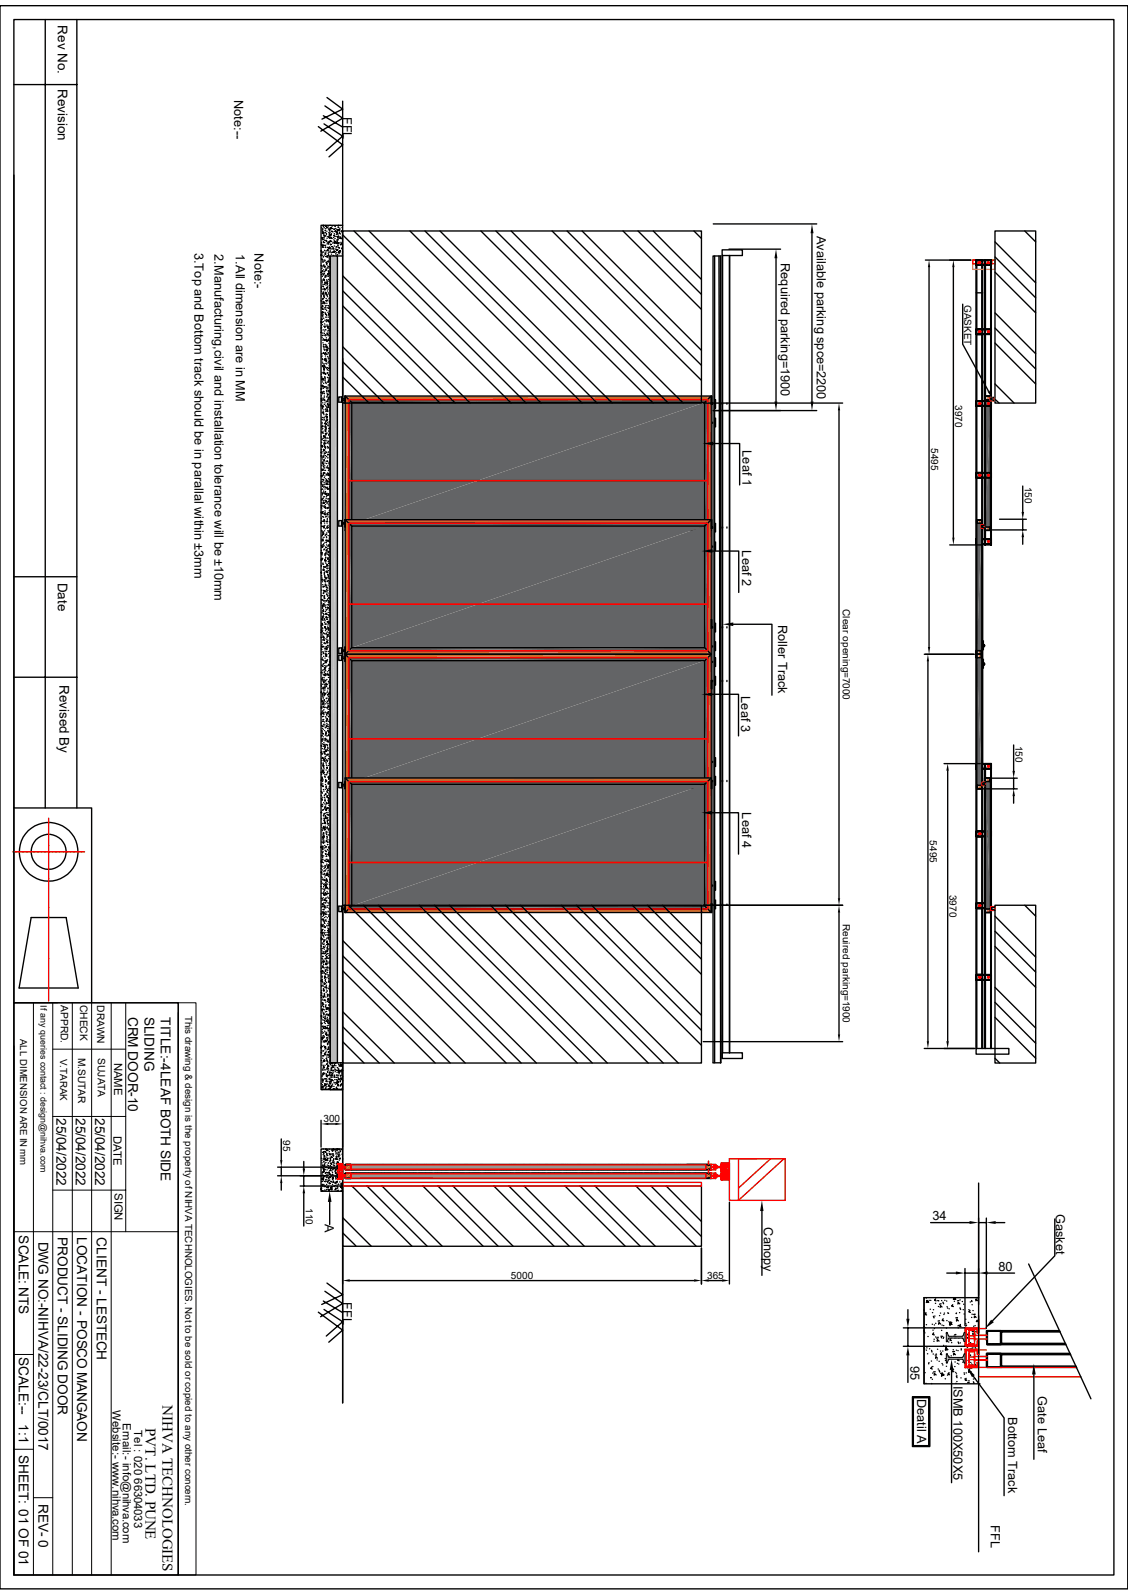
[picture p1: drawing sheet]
<svg xmlns="http://www.w3.org/2000/svg" width="210mm" height="297mm" viewBox="0 0 210 297" stroke-linecap="round" stroke-linejoin="round" font-family="sans-serif">
<defs><g id="words">
<g font-size="2.8">
<text x="30.3" y="261.6" transform="rotate(90 30.3 261.6)">NIHVA TECHNOLOGIES</text>
<text x="27.1" y="265.9" transform="rotate(90 27.1 265.9)">PVT. LTD. PUNE</text>
</g>
<g font-size="2.5">
<text x="10.8" y="4.7" transform="rotate(90 10.8 4.7)">Rev No.</text>
<text x="10.8" y="16.6" transform="rotate(90 10.8 16.6)">Revision</text>
<text x="10.8" y="108.5" transform="rotate(90 10.8 108.5)">Date</text>
<text x="11" y="127.5" transform="rotate(90 11 127.5)">Revised By</text>
<text x="23.9" y="189.3" transform="rotate(90 23.9 189.3)">CRM DOOR-10</text>
<text x="26.9" y="189.3" transform="rotate(90 26.9 189.3)">SLIDING</text>
<text x="30" y="189.4" transform="rotate(90 30 189.4)">TITLE:-4LEAF BOTH SIDE</text>
<text x="10.5" y="208.2" transform="rotate(90 10.5 208.2)">25/04/2022</text>
<text x="14.1" y="208.2" transform="rotate(90 14.1 208.2)">25/04/2022</text>
<text x="17.7" y="208.2" transform="rotate(90 17.7 208.2)">25/04/2022</text>
<text x="3.5" y="230" transform="rotate(90 3.5 230)">SCALE: NTS</text>
<text x="7.2" y="231.2" transform="rotate(90 7.2 231.2)">DWG NO:-NIHVA/22-23/CLT/0017</text>
<text x="10.8" y="230.3" transform="rotate(90 10.8 230.3)">PRODUCT - SLIDING DOOR</text>
<text x="14.4" y="230.3" transform="rotate(90 14.4 230.3)">LOCATION - POSCO MANGAON</text>
<text x="18" y="230.4" transform="rotate(90 18 230.4)">CLIENT - LESTECH</text>
<text x="3.5" y="252.7" transform="rotate(90 3.5 252.7)">SCALE:--</text>
<text x="3.5" y="265.3" transform="rotate(90 3.5 265.3)">1:1</text>
<text x="3.5" y="271" transform="rotate(90 3.5 271)">SHEET: 01 OF 01</text>
<text x="7.2" y="280" transform="rotate(90 7.2 280)">REV- 0</text>
</g>
<g font-size="2.4">
<text x="43.6" y="18.6" transform="rotate(90 43.6 18.6)">Note:--</text>
<text x="63.8" y="21.8" transform="rotate(90 63.8 21.8)">FFL</text>
<text x="36.2" y="47.1" transform="rotate(90 36.2 47.1)">3.Top and Bottom track should be in parallal within ±3mm</text>
<text x="39.9" y="47.3" transform="rotate(90 39.9 47.3)">2.Manufacturing,civil and installation tolerance will be ±10mm</text>
<text x="43.9" y="47.3" transform="rotate(90 43.9 47.3)">1.All dimension are in MM</text>
<text x="47.4" y="47.2" transform="rotate(90 47.4 47.2)">Note:-</text>
<text x="152.1" y="43.9" transform="rotate(90 152.1 43.9)">Available parking spce=2200</text>
<text x="145.4" y="49" transform="rotate(90 145.4 49)">Required parking=1900</text>
<text x="138.2" y="83.8" transform="rotate(90 138.2 83.8)">Leaf 1</text>
<text x="138.2" y="102.5" transform="rotate(90 138.2 102.5)">Leaf 2</text>
<text x="144.9" y="116.4" transform="rotate(90 144.9 116.4)">Roller Track</text>
<text x="138" y="129.6" transform="rotate(90 138 129.6)">Leaf 3</text>
<text x="138.2" y="151.3" transform="rotate(90 138.2 151.3)">Leaf 4</text>
<text x="60.5" y="227.9" transform="rotate(90 60.5 227.9)">A</text>
<text x="173.6" y="227.2">34</text>
<text x="196.6" y="226" transform="rotate(90 196.6 226)">Gasket</text>
<text x="142.2" y="228.6" transform="rotate(90 142.2 228.6)">Canopy</text>
<text x="185.9" y="236.6">80</text>
<text x="63.8" y="242.5" transform="rotate(90 63.8 242.5)">FFL</text>
<text x="169.5" y="254.4" transform="rotate(90 169.5 254.4)">95</text>
<text x="170.8" y="260.4" transform="rotate(90 170.8 260.4)">Deatil A</text>
<text x="177.5" y="258" transform="rotate(90 177.5 258)">ISMB 100X50X5</text>
<text x="187.7" y="263.9" transform="rotate(90 187.7 263.9)">Bottom Track</text>
<text x="193.2" y="260" transform="rotate(90 193.2 260)">Gate Leaf</text>
<text x="184.4" y="284" transform="rotate(90 184.4 284)">FFL</text>
</g>
<g font-size="2.1">
<text x="21.3" y="197.9" transform="rotate(90 21.3 197.9)">NAME</text>
<text x="21.1" y="211.5" transform="rotate(90 21.1 211.5)">DATE</text>
<text x="21.3" y="222.1" transform="rotate(90 21.3 222.1)">SIGN</text>
<text x="21" y="262.6" transform="rotate(90 21 262.6)">Website:- www.nihva.com</text>
<text x="22.9" y="265" transform="rotate(90 22.9 265)">Email:- info@nihva.com</text>
<text x="25" y="266.3" transform="rotate(90 25 266.3)">Tel : 020 66304033</text>
</g>
<g font-size="1.9">
<text x="179.5" y="56.7" transform="rotate(90 179.5 56.7)">GASKET</text>
<text x="177.8" y="75.4" transform="rotate(90 177.8 75.4)">3970</text>
<text x="173.4" y="83.4" transform="rotate(90 173.4 83.4)">5495</text>
<text x="190.8" y="90.6" transform="rotate(90 190.8 90.6)">150</text>
<text x="156.9" y="113.4" transform="rotate(90 156.9 113.4)">Clear opening=7000</text>
<text x="189.1" y="138.9" transform="rotate(90 189.1 138.9)">150</text>
<text x="173.1" y="156.5" transform="rotate(90 173.1 156.5)">5495</text>
<text x="176.8" y="166.6" transform="rotate(90 176.8 166.6)">3970</text>
<text x="156.9" y="172" transform="rotate(90 156.9 172)">Reuired parking=1900</text>
<text x="11.3" y="187.2" transform="rotate(90 11.3 187.2)">APPRD.</text>
<text x="14.9" y="187.1" transform="rotate(90 14.9 187.1)">CHECK</text>
<text x="18.1" y="187.2" transform="rotate(90 18.1 187.2)">DRAWN</text>
<text x="14.6" y="196.9" transform="rotate(90 14.6 196.9)">M.SUTAR</text>
<text x="18.2" y="197" transform="rotate(90 18.2 197)">SUJATA</text>
<text x="60.2" y="208.9">300</text>
<text x="52.7" y="212.3" transform="rotate(90 52.7 212.3)">95</text>
<text x="56.9" y="225" transform="rotate(90 56.9 225)">110</text>
<text x="95.1" y="238.1">5000</text>
<text x="131.7" y="238.1">365</text>
</g>
<g font-size="1.8">
<text x="34.5" y="189.1" transform="rotate(90 34.5 189.1)">This drawing &amp; design is the property of NIHVA TECHNOLOGIES. Not to be sold or copied to any other concern.</text>
<text x="3.8" y="193.4" transform="rotate(90 3.8 193.4)">ALL DIMENSION ARE IN mm</text>
<text x="11.2" y="197.1" transform="rotate(90 11.2 197.1)">V.TARAK</text>
</g>
<text font-size="1.7" x="7.5" y="187.2" transform="rotate(90 7.5 187.2)">If any queries contact : design@nihva.com</text>
</g></defs>
<g fill="#cd6928">
<path d="M132.4 73.7l-.7 25.1v-24.4z"/>
<path d="M132.4 73.7v25.1h-.7z"/>
<path d="M131.7 73.7h.7l-.7 .7z"/>
<path d="M132.4 73.7l-.7 .7z"/>
<path d="M64.9 98.1h66.8l-66.8 .7z"/>
<path d="M64.9 98.8l66.8-.7v.7z"/>
<path d="M64.9 73.7h66.8l-66.8 .7z"/>
<path d="M64.9 74.4l66.8-.7v.7z"/>
<path d="M64.3 73.7h.6l-.6 25.1z"/>
<path d="M64.9 73.7v25.1h-.6z"/>
</g>
<path d="M64.3 73.7h68.1v25.1h-68.1z" fill="none" stroke="#000" stroke-width=".25"/>
<g fill="#636466">
<path d="M131.2 74.9l.5-.5-.5 23.7z"/>
<path d="M131.7 74.4v23.7h-.5z"/>
<path d="M131.2 74.4h.5l-.5 .5z"/>
<path d="M131.2 74.9l.5-.5z"/>
<path d="M65.5 97.6h65.7l-65.7 .5z"/>
<path d="M65.5 98.1l65.7-.5v.5z"/>
<path d="M65.5 74.4h65.7l-65.7 .5z"/>
<path d="M65.5 74.9l65.7-.5v.5z"/>
<path d="M64.9 74.4h.6l-.6 23.7z"/>
<path d="M65.5 74.4v23.7h-.6z"/>
</g>
<path d="M64.9 74.4h66.8v23.7h-66.8z" fill="none" stroke="#000" stroke-width=".25"/>
<g fill="#636466">
<path d="M65.5 74.9h65.7l-65.7 22.7z"/>
<path d="M65.5 97.6l65.7-22.7v22.7z"/>
</g>
<path d="M64.3 73.7l1.2 1.2M132.4 73.7l-1.2 1.2h-65.7v22.7h65.7v-22.7M65.5 97.6l-1.2 1.2M131.2 97.6l1.2 1.2" fill="none" stroke="#000" stroke-width=".25"/>
<path d="M64.9 74.4h66.8v15.1h-66.8zM64.9 89.5h66.8v8.6h-66.8z" fill="none" stroke="#f00" stroke-width=".25"/>
<g fill="#cd6928">
<path d="M131.7 97.5l.7-.7-.7 25z"/>
<path d="M132.4 96.8v25h-.7z"/>
<path d="M131.7 96.8h.7l-.7 .7z"/>
<path d="M131.7 97.5l.7-.7z"/>
<path d="M64.9 121.2h66.8l-66.8 .6z"/>
<path d="M64.9 121.8l66.8-.6v.6z"/>
<path d="M64.9 96.8h66.8l-66.8 .7z"/>
<path d="M64.9 97.5l66.8-.7v.7z"/>
<path d="M64.3 96.8h.6l-.6 25z"/>
<path d="M64.9 96.8v25h-.6z"/>
</g>
<path d="M64.3 96.8h68.1v25h-68.1z" fill="none" stroke="#000" stroke-width=".25"/>
<g fill="#636466">
<path d="M131.2 98l.5-.5-.5 23.7z"/>
<path d="M131.7 97.5v23.7h-.5z"/>
<path d="M131.2 97.5h.5l-.5 .5z"/>
<path d="M131.2 98l.5-.5z"/>
<path d="M65.5 120.6h65.7l-65.7 .6z"/>
<path d="M65.5 121.2l65.7-.6v.6z"/>
<path d="M65.5 97.5h65.7l-65.7 .5z"/>
<path d="M65.5 98l65.7-.5v.5z"/>
<path d="M64.9 97.5h.6l-.6 23.7z"/>
<path d="M65.5 97.5v23.7h-.6z"/>
</g>
<path d="M64.9 97.5h66.8v23.7h-66.8z" fill="none" stroke="#000" stroke-width=".25"/>
<g fill="#636466">
<path d="M65.5 98h65.7l-65.7 22.6z"/>
<path d="M65.5 120.6l65.7-22.6v22.6z"/>
</g>
<path d="M64.3 96.8l1.2 1.2M132.4 96.8l-1.2 1.2h-65.7v22.6h65.7v-22.6M65.5 120.6l-1.2 1.2M131.2 120.6l1.2 1.2" fill="none" stroke="#000" stroke-width=".25"/>
<path d="M64.9 97.5h66.8v15h-66.8zM64.9 112.5h66.8v8.7h-66.8z" fill="none" stroke="#f00" stroke-width=".25"/>
<g fill="#cd6928">
<path d="M131.7 122.5l.7-.7-.7 25.1z"/>
<path d="M132.4 121.8v25.1h-.7z"/>
<path d="M131.7 121.8h.7l-.7 .7z"/>
<path d="M131.7 122.5l.7-.7z"/>
<path d="M64.9 146.2h66.8l-66.8 .7z"/>
<path d="M64.9 146.9l66.8-.7v.7z"/>
<path d="M64.9 121.8h66.8l-66.8 .7z"/>
<path d="M64.9 122.5l66.8-.7v.7z"/>
<path d="M64.3 121.8h.6l-.6 25.1z"/>
<path d="M64.9 121.8v25.1h-.6z"/>
</g>
<path d="M64.3 121.8h68.1v25.1h-68.1z" fill="none" stroke="#000" stroke-width=".25"/>
<g fill="#636466">
<path d="M131.2 123l.5-.5-.5 23.7z"/>
<path d="M131.7 122.5v23.7h-.5z"/>
<path d="M131.2 122.5h.5l-.5 .5z"/>
<path d="M131.2 123l.5-.5z"/>
<path d="M65.5 145.7h65.7l-65.7 .5z"/>
<path d="M65.5 146.2l65.7-.5v.5z"/>
<path d="M65.5 122.5h65.7l-65.7 .5z"/>
<path d="M65.5 123l65.7-.5v.5z"/>
<path d="M64.9 122.5h.6l-.6 23.7z"/>
<path d="M65.5 122.5v23.7h-.6z"/>
</g>
<path d="M64.9 122.5h66.8v23.7h-66.8z" fill="none" stroke="#000" stroke-width=".25"/>
<g fill="#636466">
<path d="M65.5 123h65.7l-65.7 22.7z"/>
<path d="M65.5 145.7l65.7-22.7v22.7z"/>
</g>
<path d="M64.3 121.8l1.2 1.2M132.4 121.8l-1.2 1.2h-65.7v22.7h65.7v-22.7M65.5 145.7l-1.2 1.2M131.2 145.7l1.2 1.2" fill="none" stroke="#000" stroke-width=".25"/>
<path d="M64.9 122.5h66.8v15.1h-66.8zM64.9 137.6h66.8v8.6h-66.8z" fill="none" stroke="#f00" stroke-width=".25"/>
<g fill="#cd6928">
<path d="M132.4 144.9l-.7 25v-24.4z"/>
<path d="M132.4 144.9v25h-.7z"/>
<path d="M131.7 144.9h.7l-.7 .6z"/>
<path d="M132.4 144.9l-.7 .6z"/>
<path d="M64.9 169.2h66.8l-66.8 .7z"/>
<path d="M64.9 169.9l66.8-.7v.7z"/>
<path d="M64.9 144.9h66.8l-66.8 .6z"/>
<path d="M64.9 145.5l66.8-.6v.6z"/>
<path d="M64.3 144.9h.6l-.6 25z"/>
<path d="M64.9 144.9v25h-.6z"/>
</g>
<path d="M64.3 144.9h68.1v25h-68.1z" fill="none" stroke="#000" stroke-width=".25"/>
<g fill="#636466">
<path d="M131.2 146l.5-.5-.5 23.7z"/>
<path d="M131.7 145.5v23.7h-.5z"/>
<path d="M131.2 145.5h.5l-.5 .5z"/>
<path d="M131.2 146l.5-.5z"/>
<path d="M65.5 168.7h65.7l-65.7 .5z"/>
<path d="M65.5 169.2l65.7-.5v.5z"/>
<path d="M65.5 145.5h65.7l-65.7 .5z"/>
<path d="M65.5 146l65.7-.5v.5z"/>
<path d="M64.9 145.5h.6l-.6 23.7z"/>
<path d="M65.5 145.5v23.7h-.6z"/>
</g>
<path d="M64.9 145.5h66.8v23.7h-66.8z" fill="none" stroke="#000" stroke-width=".25"/>
<g fill="#636466">
<path d="M65.5 146h65.7l-65.7 22.7z"/>
<path d="M65.5 168.7l65.7-22.7v22.7z"/>
</g>
<g fill="none" stroke="#000" stroke-width=".25">
<path d="M63.8 18.8v242.4M61.5 46.7l.1 .1M61.5 45h.1M61.5 46.1v.1M61.5 44.2h.1M61.5 46.4h.1M61.6 45.5v.1M61.6 44.8l-.1 .1M61.6 42.7h.1M61.6 43.9h.1M61.6 44.9h.1M61.6 45.5l.1 .1"/>
<path d="M61.6 42.5h.1M61.6 43.6l-.1 .1M61.6 47h.1M61.6 44.3v.1M61.7 44.3l.1 .1M61.7 42.4l-.1 .1M61.7 43.5h.1M61.7 47.3h.1M61.7 45.9h.1M61.7 45h.1M61.8 43.1h.1M61.8 46.4h.1"/>
<path d="M61.8 42.1h.1M61.8 44.4h.1M61.8 47h.1M61.9 45.9h.1M61.9 42.5h.1M61.9 45.3h.1M62 43.2h.1M62 47.5l.1 .1M62 46.4h.1M62 46.1h.1M62.1 46.9v.1M62.1 46.9h.1"/>
<path d="M62.1 46.2l-.1 .1M62.1 42.7h.1M62.1 44.2h.1M62.1 45.1l.1 .1M62.1 43.9h.2M62.1 44.7h.1M62.1 47.6h.1M62.2 46.9h-.2M62.2 46.7h.1M62.2 46.8v.1M62.2 43.8l-.1 .1M62.2 43.5h.1"/>
<path d="M62.2 45.3h.1M62.2 42h.1M62.2 45.8h.1M62.3 42.6v.2M62.3 44.9h.1M62.3 45.1h.2M62.3 44h.1M62.4 43.1h.1M62.4 44.4h.1M62.4 42.2h.1M62.4 46.4h.1M62.4 46.8h.1"/>
<path d="M62.5 42.5h.1M62.5 45.3h.1M62.5 45v.2l-.1-.2M62.5 43h.1M62.5 47.5h.1M62.6 45.9h.1M62.6 47.1l-.1 .1M62.6 44h.1M62.6 46.1h.1M62.6 43.2l.2 .1M62.6 43.3h.1M62.6 47.7h.1"/>
<path d="M62.6 43.6h.1M62.7 46.5v.1M62.7 44.7h.1M62.7 42.7h.1M62.7 47h.1M62.7 46.5l.2 .1M62.7 45h.1M62.8 43.1v.2M62.8 45.2l-.1 .1M62.8 43.6h.1M62.8 45.3h-.1M62.8 44.1l.1 .1"/>
<path d="M62.8 42.9h.1M62.8 47.4h.1M62.8 45.1h.1M62.9 45.3h.1M62.9 46.5h.1M62.9 43.5h-.1M62.9 42.8v.1M62.9 44.4h.1M62.9 46h.1M62.9 45.6h.1M62.9 45.8h.1M62.9 44.7h.1"/>
<path d="M63 43.8h.1M63 42.4h.1M63 42.8v.1M63 42.2l-.1 .1M63 42h.1M63 42.9h.1M63 46.8h.1M63 45.3h.1M63.1 42.8l.1 .1M63.1 44.1l-.2-.1v.2M63.1 46.1h.1M63.1 47h-.1"/>
<path d="M63.1 45.2h.1M63.1 47.2h.1M63.2 43.4h.1M63.2 44.3h.1M63.2 43h.1M63.2 46.2h.1M63.2 42.7h.1M63.2 42.5h.1M63.3 47h.1M63.3 44.1h.1M63.3 46.7h-.1l.2 .1M63.3 44.4h.1"/>
<path d="M63.4 45.5v.1M63.4 44.3l.1 .1M63.4 43.6h.1M63.4 42h.1M63.5 44.2l-.1 .1M63.5 45.1h.1M63.5 43.1l.1 .1M63.5 44.5h.1M63.5 45.3h.1M63.5 45.6h.1M63.5 43h.1M63.6 46.2h.1"/>
<path d="M63.6 45.3h.1M63.7 46.4h.1M63.7 42.4h.1M63.7 43.9h.1M63.7 47.3h.1M63.7 46.2h.1M63.8 46.9h.1M63.8 43h66.8v32.1h-66.8zM63.8 51.4l23.7 23.7M63.8 54.1l21 21M63.8 43.7l31.4 31.4M63.8 56.9l18.1 18.2"/>
<path d="M65.9 43l32.1 32.1M68.7 43l32.1 32.1M76.3 43l32.1 32.1M79.1 43l32.1 32.1M81.9 43l32.1 32.1M89.5 43l32.1 32.1M92.3 43l32.1 32.1M95.2 43l32 32.1M102.8 43l27.8 27.8M105.6 43l25 25M108.4 43l22.2 22.2M116 43l14.6 14.6"/>
<path d="M118.8 43l11.8 11.8M121.6 43l9 9M129.2 43l1.4 1.4M63.8 64.6l10.5 10.5M63.8 67.4l7.7 7.7M63.8 70.2l4.9 4.9M64.3 144.9l1.2 1.1M132.4 144.9l-1.2 1.1h-65.7v22.7h65.7v-22.7M63.8 168.6h66.8v29.4h-66.8zM63.8 175.1l22.8 22.9M63.8 178l20 20M64.9 168.6l29.3 29.4"/>
<path d="M65.5 168.7l-1.2 1.2M67.6 168.6l29.4 29.4M70.4 168.6l29.5 29.4M78.1 168.6l29.4 29.4M80.9 168.6l29.4 29.4M83.7 168.6l29.4 29.4M91.3 168.6l29.4 29.4M94.1 168.6l29.4 29.4M96.9 168.6l29.4 29.4M104.5 168.6l26.1 26M107.3 168.6l23.3 23.3M110.2 168.6l20.4 20.5"/>
<path d="M117.7 168.6l12.9 12.8M120.6 168.6l10 10M123.4 168.6l7.2 7.2M131.2 168.7l1.2 1.2M61.5 198.1l.1 .1M61.5 198.1h.1M61.5 199.3h.1M61.6 198v.1M61.6 198h.1M61.6 198.5h.1M61.7 199h.1M61.7 198.8v.1"/>
<path d="M61.7 199.7h.1M61.7 199.1h.1M61.7 197.9h.1M61.8 199.9v.1M61.8 199.3h-.1M61.9 199.9h.1M61.9 199.4h.1M61.9 198.6h.1M61.9 198.8h.2M61.9 198.1h-.1M61.9 198.5h.1M62.1 199.6h.1"/>
<path d="M62.1 199.3h.1M62.3 198.2h.1M62.3 198.5h.1M62.3 198.9h.1M62.4 197.9h.1M62.4 199.1v.2M62.4 198h.1M62.4 199.6h.1M62.4 199.2h.1M62.5 198.5h.1M62.7 199.3h.1M62.7 199.7h.1"/>
<path d="M62.8 198.8h.1M62.9 199.4h.1M62.9 199.3h.1M62.9 198.9h.1M63 199.1h.1M63 199.3h.1M63 199.6l.2 .2M63 199.7h.2M63 198.1l.1 .1M63.1 200h.1M63.1 199.6v.1M63.1 198.5h.1"/>
<path d="M63.2 199.6v.1M63.2 198.5h.2M63.2 199.3h.1M63.3 198.3h.1M63.4 197.9l.1 .1M63.4 199.5h.1M63.5 197.9h.1M63.5 198.3h.1M63.5 199.3h.1M63.5 198.6h.1M63.6 199.6h.1M63.6 198.4h.1"/>
<path d="M63.6 199.3h.1M63.6 198.2v.1M63.7 199.1h.1M63.7 199.8h.1M63.7 198.5h.1M63.7 198.2h.1M63.8 188.4l9.6 9.6M63.8 180.8l17.2 17.2M63.8 199.3h.1M63.8 191.2l6.8 6.8M63.8 194l4 4M61.5 201.8h.1"/>
<path d="M61.5 202.6l.1 .1M61.5 201.4h.1M61.6 202.3h.1M61.6 202.4h.1M61.6 200.5h.1M61.6 201.3v.1M61.6 201.5h.1M61.6 202.3v.1M61.6 201.3h.1M61.6 200.7h.1M61.7 202.3l.1 .1M61.7 200.2v.1"/>
<path d="M61.7 201.2h.2M61.8 202.1h.1M61.8 201h.1M61.8 202.3h.1M61.8 201.2h.1M61.8 200.3h.1M61.9 200.2h.1M61.9 201.9h.1M61.9 200.6h.1M62 202.8h.1M62 201.3h.1M62.1 202.7v.1l.1 .1"/>
<path d="M62.1 202.3h.1M62.2 201.5v.2M62.2 200.4h.1M62.2 202.7h.1M62.2 200.6h.1M62.2 200.2h.1M62.3 200.3l-.1 .1M62.3 201h.1M62.4 201.6h.1M62.4 201.9h.1M62.5 200.6h.1M62.6 202.8h.1"/>
<path d="M62.6 202.6h.1M62.6 200.2h.1M62.6 201h.1M62.7 202.4h.1M62.7 200.6h.1M62.7 201.7h.1M62.7 201.8h.2M62.8 201.5l.1 .1M62.8 200.2h.1M62.8 201.2h.1M62.8 201.7v.1M62.9 202.7h-.2"/>
<path d="M62.9 201.5h-.2M62.9 200.6v.1M62.9 201.1h.1M62.9 201.4l-.1 .1M63 200.3h-.1M63 201.9h.1M63 200.9h.2M63 202.1h-.1l.1 .1M63 200.8v.2M63.1 202.8h.1M63.2 201h.1M63.3 201.5h.1"/>
<path d="M63.3 201.3h.1M63.3 202.2h.1M63.3 200.2h.1M63.4 200.4h.1M63.4 202.1h.1M63.4 202l.1 .1M63.5 201.1h.1M63.5 200.7v.1M63.5 202.8h.1M63.5 201.8h.1M63.6 201h.1M63.6 201.9h.1"/>
<path d="M63.6 200.3h.1M63.6 200h.1M63.7 202.8h.1M63.8 200.4h.1M63.8 201.3h.1"/>
</g>
<path d="M64.9 145.5h66.8v15.1h-66.8zM64.9 160.6h66.8v8.6h-66.8z" fill="none" stroke="#f00" stroke-width=".25"/>
<g fill="#cd6928">
<path d="M131.4 216.9h1l-1 .9z"/>
<path d="M131.4 217.8l1-.9v.9z"/>
</g>
<path d="M65.4 216.9h66M65.4 217.8h66" fill="none" stroke="#cd6928" stroke-width=".19"/>
<g fill="#cd6928">
<path d="M64.3 216.9h1.1z"/>
<path d="M64.3 217.8h1.1z"/>
<path d="M65.4 216.9h66l-66 .8z"/>
<path d="M65.4 217.7l66-.8v.8z"/>
</g>
<path d="M64.3 216.8h68.1v1h-68.1z" fill="none" stroke="#000" stroke-width=".25"/>
<g fill="#cd6928">
<path d="M64.3 218.5h1l-1 .9z"/>
<path d="M64.3 219.4l1-.9v.9z"/>
<path d="M64.3 216.9h1l-1 .9z"/>
<path d="M64.3 217.8l1-.9v.9z"/>
</g>
<g fill="none" stroke="#000" stroke-width=".25">
<path d="M64.3 217.6v.2h.2M64.3 217l.1 .8M64.4 216.8l-.1 .1M64.4 216.8h.8M64.5 216.9h-.2v.1M64.5 217.8h13M64.5 216.9h13M65.2 216.8l.1 .1M65.3 217v.8h-.9M77.6 217.8h.3M77.6 216.9h.3M77.9 216.9h2.6"/>
<path d="M77.9 217.8h2.6M80.6 217.8h.3M80.6 216.9h.3M80.9 217.8h2.6M80.9 216.9h2.6M83.6 217.8h.3M83.6 216.9h.3M83.9 216.9h2.6M83.9 217.8h2.6M86.6 217.8h.3M86.6 216.9h.3M89.9 217.8h-2.9"/>
<path d="M89.9 216.9h-2.9M90 216.9h2.5M90 217.8h2.5M92.6 217.8h.3M92.6 216.9h.3M93 216.9h2.5M93 217.8h2.5M95.6 217.8h.3M95.6 216.9h.3M96 216.9h2.6M96 217.8h2.6M98.6 217.8h.3"/>
<path d="M98.6 216.9h.3M99 216.9h2.6M99 217.8h2.6M101.6 217.8h.3M101.6 216.9h.3M102 216.9h2.6M102 217.8h2.6M104.6 217.8h.3M104.6 216.9h.3M105 216.9h2.6M105 217.8h2.6M107.6 217.8h.3"/>
<path d="M107.6 216.9h.3M108 216.9h2.6M108 217.8h2.6M110.6 217.8h.4M110.6 216.9h.4M111 216.9h2.6M111 217.8h2.6M113.6 217.8h.4M113.6 216.9h.4M114 216.9h2.6M114 217.8h2.6M116.6 217.8h.4"/>
<path d="M116.6 216.9h.4M117 216.9h2.6M117 217.8h2.6M119.6 217.8h3M119.6 216.9h3M122.6 217.8h.4M122.6 216.9h.4M123 216.9h2.6M123 217.8h2.6M125.6 217.8h.4M125.6 216.9h.4M126 216.9h2.6"/>
<path d="M126 217.8h2.6M127.9 216.8h4.1M128.7 217.8h.3M128.7 216.9h.3M129 216.9h2.6M129 217.8h2.6M131.7 217.8h.3M131.7 216.9h.3M132.2 216.9h.2v.1M132.3 217.4v.3h-.4l.1 .1M132.3 217.3v-.4h-.4h.5v.4M132.4 217.4v.4"/>
<path d="M132.4 217v.8h-.4M132.4 217.8h-.2"/>
</g>
<g fill="#939598">
<path d="M65.4 216.9h66l-66 .8z"/>
<path d="M65.4 217.7l66-.8v.8z"/>
</g>
<path d="M65.4 216.9h66v.8h-66z" fill="none" stroke="#f00" stroke-width=".25"/>
<g fill="#cd6928">
<path d="M131.4 218.5h1l-1 .9z"/>
<path d="M131.4 219.4l1-.9v.9z"/>
</g>
<path d="M65.4 218.5h66M65.4 219.4h66" fill="none" stroke="#cd6928" stroke-width=".19"/>
<g fill="#cd6928">
<path d="M64.3 218.5h1.1z"/>
<path d="M64.3 219.4h1.1z"/>
<path d="M65.4 218.6h66l-66 .8z"/>
<path d="M65.4 219.4l66-.8v.8z"/>
</g>
<g fill="none" stroke="#000" stroke-width=".25">
<path d="M64.3 218.4h68.1v1.1h-68.1zM64.3 219.3v.1h.2M64.3 219.4l.1 .1M64.3 218.6v.7M64.4 218.4l-.1 .1M64.4 218.4h.8M64.5 218.5h-.2v.2M64.5 219.4h13M64.5 218.5h13M65.2 218.4l.1 .1M65.3 218.5v1h-.9M65.3 218.5h.2"/>
<path d="M65.4 219v.4h.5M65.7 218.5l.2 .1h-.5v.3M77.6 219.4h.3M77.6 218.5h.3M77.9 218.5h2.6M77.9 219.4h2.6M80.6 219.4h.3M80.6 218.5h.3M80.9 219.4h2.6M80.9 218.5h2.6M83.6 219.4h.3M83.6 218.5h.3"/>
<path d="M83.9 218.5h2.6M83.9 219.4h2.6M86.6 219.4h.3M86.6 218.5h.3M89.9 219.4h-2.9M89.9 218.5h-2.9M90 218.5h2.5M90 219.4h2.5M92.6 219.4h.3M92.6 218.5h.3M93 218.5h2.5M93 219.4h2.5"/>
<path d="M95.6 219.4h.3M95.6 218.5h.3M96 218.5h2.6M96 219.4h2.6M98.6 219.4h.3M98.6 218.5h.3M99 218.5h2.6M99 219.4h2.6M101.6 219.4h.3M101.6 218.5h.3M102 218.5h2.6M102 219.4h2.6"/>
<path d="M104.6 219.4h.3M104.6 218.5h.3M105 218.5h2.6M105 219.4h2.6M107.6 219.4h.3M107.6 218.5h.3M108 218.5h2.6M108 219.4h2.6M110.6 219.4h.4M110.6 218.5h.4M111 218.5h2.6M111 219.4h2.6"/>
<path d="M113.6 219.4h.4M113.6 218.5h.4M114 218.5h2.6M114 219.4h2.6M116.6 219.4h.4M116.6 218.5h.4M117 218.5h2.6M117 219.4h2.6M119.6 219.4h3M119.6 218.5h3M122.6 219.4h.4M122.6 218.5h.4"/>
<path d="M123 218.5h2.6M123 219.4h2.6M125.6 219.4h.4M125.6 218.5h.4M126 218.5h2.6M126 219.4h2.6M128.7 219.4h.3M128.7 218.5h.3M129 218.5h2.6M129 219.4h2.6M131.7 219.4h.3M131.7 218.5h.3"/>
<path d="M132 218.5l-.1 .1h.4v.3M132 218.5h.2M132.2 218.5h.2v.4M132.2 218.5h.2v.9h-.5h.4v-.4M132.4 219v.4"/>
</g>
<g fill="#939598">
<path d="M65.4 218.6h66l-66 .8z"/>
<path d="M65.4 219.4l66-.8v.8z"/>
</g>
<path d="M181.1 48.4h.6v.7h-.6zM181.1 49.1h3.6M181.1 48.4h3.6M184.7 48.4h.6v.7h-.6zM64.3 218.4h1v1.1h-1zM64.3 216.8h1v1h-1zM65.4 218.6h66v.8h-66z" fill="none" stroke="#f00" stroke-width=".25"/>
<g fill="none" stroke="#000" stroke-width=".25">
<path d="M134.5 47.6v149.5M134.5 46.5h3.7v1.1h-3.7zM134.5 47.6v148.4M135.8 47.6v148.4M181.8 48.4v146.8zM181.9 48.4v146.8M182.8 48.4v146.8M182.9 48.4v146.8zM183.3 48.4h1.3v53.1h-1.3zM183.4 48.4v53.1M183.5 48.4v53.1M184.4 48.4v53.1"/>
<path d="M184.5 48.4v53.1M185.3 43h7.5v32.1h-7.5zM185.3 45l7.5 7.7M185.3 58.3l7.5 7.6M185.3 47.9l7.5 7.6M185.3 50.7l7.5 7.6M190.8 43l2 2M185.3 71.5l3.5 3.6M185.3 61.1l7.5 7.6M185.3 63.9l7.5 7.6M185.3 74.4l.7 .7M183.4 142.2v53"/>
<path d="M183.5 142.2v53M184.4 142.2v53M184.5 142.2v53M185.3 168.6h7.5v29.4h-7.5zM185.3 170.6l7.5 7.6M185.3 173.4l7.5 7.6M185.3 176.2l7.5 7.7M190.8 168.6l2 2M134.5 196h3.7v1.1h-3.7zM181.7 195.2h6.1v1.1h-6.1zM181.7 195.2v-146.8h1.3v146.8M183.3 195.2v-53h1.3v53"/>
<path d="M185.3 183.9l7.5 7.5M185.3 197.1l.8 .9M185.3 186.6l7.5 7.7M185.3 189.4l7.5 7.7"/>
</g>
<path d="M181.1 48.4h4.2v1.8h-4.2z" fill="none" stroke="#f1eb1f" stroke-width=".25"/>
<path d="M184.4 98.1v.7z" fill="#cd6928"/>
<path d="M184.4 73.7v24.4" fill="none" stroke="#cd6928" stroke-width=".19"/>
<g fill="#cd6928">
<path d="M183.8 98.1h.6l-.6 .7z"/>
<path d="M184.4 98.1v.7h-.6z"/>
<path d="M183.8 73.7h.6l-.6 .7z"/>
<path d="M184.4 73.7v.7h-.6z"/>
<path d="M183.8 98.1v.7z"/>
</g>
<path d="M183.8 73.7v24.4" fill="none" stroke="#cd6928" stroke-width=".19"/>
<path d="M183.4 73.7h1v25.1h-1zM183.4 73.7h1v.7h-1zM183.5 73.7h.9v25.1h-.9zM183.3 98.1h1v.7h-1z" fill="none" stroke="#000" stroke-width=".25"/>
<g fill="#636466">
<path d="M183.5 74.4h.9l-.9 23.7z"/>
<path d="M184.4 74.4v23.7h-.9z"/>
</g>
<g fill="none" stroke="#000" stroke-width=".25">
<path d="M181.7 48.4h1.1v1h-1.1zM181.7 49.4h2.8M181.7 49.3h2.8M181.7 48.5h2.8M183 48.4h-1.3v1v-1h1.1v1h-1.1M184.5 48.4h-2.8v1v-1h1.1v1h-1.1M184.5 48.4h-2.8v1M184.5 48.4v1M181.8 61.3h1.1v1h-1.1zM181.8 74.6h1.1v1h-1.1zM181.8 62.3h2.8M181.8 62.2h2.8"/>
<path d="M181.8 61.4h2.8M183 61.3h-1.2v1v-1h1.1v1h-1.1M183 74.6h-1.2v1v-1h1.1v1h-1.1M183.5 74.4h.9v23.7h-.9zM184.6 61.3v1M184.6 74.6v1M184.6 61.3h-2.8v1v-1h1.1v1h-1.1M184.6 61.3h-2.8v1M184.6 74.6h-2.8v1v-1h1.1v1h-1.1M184.6 74.6h-2.8v1M184.6 75.6h-2.8M184.6 75.5h-2.8"/>
<path d="M184.6 74.7h-2.8M181.8 89h2.8M181.8 88.9h2.8M181.8 88h1.1v1h-1.1zM183 88h-1.2v1v-1h1.1v1h-1.1M184.6 88v1M184.6 88h-2.8v1v-1h1.1v1h-1.1M184.6 88h-2.8v1M184.6 88.1h-2.8M181.7 101.3h2.9M181.7 100.3h1.1v1h-1.1zM183 100.3h-1.3v1v-1h1.1v1h-1.1"/>
<path d="M184.6 100.3h-2.9v1v-1h1.1v1h-1.1M184.6 100.3h-2.9v1M184.6 100.3v1M184.6 100.5h-2.9M181.7 143.2h2.9M181.7 143.1h2.9M181.7 142.3h2.9M181.7 142.2h1.1v1h-1.1zM181.8 154.8h1.1v1h-1.1zM183 142.2h-1.3v1v-1h1.1v1h-1.1M183 154.8h-1.2v1v-1h1.1v1h-1.1M184.6 142.2v1"/>
<path d="M184.6 154.8v1M184.6 142.2h-2.9v1v-1h1.1v1h-1.1M184.6 142.2h-2.9v1M184.6 154.8h-2.8v1v-1h1.1v1h-1.1M184.6 154.8h-2.8v1M184.6 155.8h-2.8M184.6 155.7h-2.8M184.6 154.9h-2.8M181.8 168.1h1.1v1.1h-1.1zM183 168.1h-1.2v1.1v-1.1h1.1v1.1h-1.1M184.6 168.1v1.1M184.6 168.1h-2.8v1.1v-1.1h1.1v1.1h-1.1"/>
<path d="M184.6 168.1h-2.8v1.1M184.6 169.2h-2.8M184.6 169h-2.8M184.6 168.2h-2.8M181.8 181.6h2.8M181.8 181.5h1.1v1h-1.1zM183 181.5h-1.2v1v-1h1.1v1h-1.1M184.6 181.5v1M184.6 181.5h-2.8v1v-1h1.1v1h-1.1M184.6 181.5h-2.8v1M184.6 182.5h-2.8M184.6 182.4h-2.8"/>
</g>
<g fill="none" stroke="#f00" stroke-width=".25">
<path d="M182.3 48.8l-.1 .1 .1 .2 .3-.1-.1-.2M182.3 48.8h.2M183.9 48.8l-.1 .1 .1 .2 .3-.1-.1-.2M183.9 48.8h.2M182.2 61.7h.4v.1l-.2 .1zM182.2 75.1l.3-.1 .1 .2-.2 .1zM183.9 61.7h.3v.1l-.2 .1zM183.9 75.1l.2-.1 .1 .2-.2 .1zM182.2 88.4h.4v.1l-.1 .1zM183.9 88.4h.3v.1l-.2 .1zM182.2 100.8h.4v.1l-.3 .1zM183.9 100.8h.3v.1l-.2 .1z"/>
<path d="M182.2 142.6h.4v.1l-.3 .1zM182.2 155.2h.4v.1l-.2 .1zM183.9 142.6h.3v.1l-.2 .1zM183.9 155.2h.3v.1l-.2 .1zM182.2 168.6h.4v.1l-.2 .1zM183.9 168.6h.3v.1l-.2 .1zM182.2 181.9h.3l.1 .1-.2 .1zM183.9 181.9h.2l.1 .1-.2 .1z"/>
</g>
<path d="M182.8 121.2v.6z" fill="#cd6928"/>
<path d="M182.8 96.8v24.4" fill="none" stroke="#cd6928" stroke-width=".19"/>
<g fill="#cd6928">
<path d="M182.2 121.2h.6l-.6 .6z"/>
<path d="M182.8 121.2v.6h-.6z"/>
<path d="M182.2 96.8h.6l-.6 .7z"/>
<path d="M182.8 96.8v.7h-.6z"/>
<path d="M182.2 121.2v.6z"/>
</g>
<path d="M182.2 96.8v24.4" fill="none" stroke="#cd6928" stroke-width=".19"/>
<path d="M181.8 96.8h1v25h-.9v-25h.9v.7h-1v-.7h1v25h-1zM181.7 121.2h1v.6h-1z" fill="none" stroke="#000" stroke-width=".25"/>
<g fill="#636466">
<path d="M181.9 97.5h.9l-.9 23.7z"/>
<path d="M182.8 97.5v23.7h-.9z"/>
</g>
<path d="M181.7 54.5h1.3M181.9 97.5h.9v23.7h-.9z" fill="none" stroke="#000" stroke-width=".25"/>
<path d="M184.4 144.9v.6z" fill="#cd6928"/>
<path d="M184.4 145.5v24.4" fill="none" stroke="#cd6928" stroke-width=".19"/>
<g fill="#cd6928">
<path d="M183.8 144.9l.6 .6h-.6z"/>
<path d="M183.8 144.9h.6v.6z"/>
<path d="M183.8 169.2l.6 .7h-.6z"/>
<path d="M183.8 169.2h.6v.7z"/>
<path d="M183.8 144.9v.6z"/>
</g>
<path d="M183.8 145.5v24.4" fill="none" stroke="#cd6928" stroke-width=".19"/>
<path d="M183.3 144.9h1v.6h-1zM183.4 144.9h1v25h-1zM183.5 144.9h.9v25h-.9zM183.4 169.2h1v.7h-1z" fill="none" stroke="#000" stroke-width=".25"/>
<g fill="#636466">
<path d="M183.5 145.5l.9 23.7h-.9z"/>
<path d="M183.5 145.5h.9v23.7z"/>
</g>
<path d="M183.5 145.5h.9v23.7h-.9z" fill="none" stroke="#000" stroke-width=".25"/>
<path d="M182.8 121.8v.7z" fill="#cd6928"/>
<path d="M182.8 122.5v24.4" fill="none" stroke="#cd6928" stroke-width=".19"/>
<g fill="#cd6928">
<path d="M182.2 121.8l.6 .7h-.6z"/>
<path d="M182.2 121.8h.6v.7z"/>
<path d="M182.2 146.2l.6 .7h-.6z"/>
<path d="M182.2 146.2h.6v.7z"/>
<path d="M182.2 121.8v.7z"/>
</g>
<path d="M182.2 122.5v24.4" fill="none" stroke="#cd6928" stroke-width=".19"/>
<path d="M181.7 121.8h1v.7h-1zM181.8 121.8h1v25.1h-1v-.7h1v.7h-.9v-25.1h.9v25.1h-1z" fill="none" stroke="#000" stroke-width=".25"/>
<g fill="#636466">
<path d="M181.9 122.5l.9 23.7h-.9z"/>
<path d="M181.9 122.5h.9v23.7z"/>
</g>
<g fill="none" stroke="#000" stroke-width=".25">
<path d="M181.9 122.5h.9v23.7h-.9zM59.8 215.7h.1M59.9 217.3h.1M59.9 216.1h.1M59.9 219.5h.1M59.9 219.5l.2 .2M59.9 219.4v.1M59.9 216.5h.1M60 218.4h.1M60 217l.1 .1M60 218.2l.1 .2M60.1 218.9h.1"/>
<path d="M60.1 217.1h.1M60.1 217.4h.1M60.1 214.6h.1M60.1 218.8h-.1M60.1 219.5l-.2 .1M60.1 216.9l-.1 .1M60.2 219.5h.1M60.2 219.9h.1M60.2 215h.1M60.2 214h.1M60.2 214.6h.1M60.2 219.3v.2"/>
<path d="M60.2 215.8v.1M60.2 218.9h.1M60.2 218.3h.1M60.2 219.3l.1 .1M60.2 218.1h.1M60.2 217.2h.1M60.2 215.6h.1M60.2 214.5v.1M60.2 218.1v.1M60.2 216.4h.1M60.2 217.6h-.1M60.2 217.8l.2 .1"/>
<path d="M60.3 216.2h.1M60.3 218.1l.1 .1M60.3 219.2h.1M60.3 214.8h.1M60.3 215.3h.1M60.3 215.1h.2M60.4 216.9v.1M60.4 217.8h-.2M60.4 214.4l-.1 .1M60.4 219.1h.1M60.4 216.7h.1M60.4 215.7l.1 .1"/>
<path d="M60.4 216.9l.1 .1M60.4 217.7v.1M60.5 217.2h.1M60.5 215.4h.1M60.5 215.7l.1 .1M60.5 216.6h.1M60.5 217.8h.1M60.5 215.9l.2 .2M60.6 218.5h.1M60.6 214.5v.1M60.6 219.7v.1M60.6 214.5h.1"/>
<path d="M60.6 218.4h.1M60.6 217.4h.1M60.7 218.9h.1M60.7 214h.1M60.7 216.5h.1M60.7 215.9l-.2 .1M60.7 216l.1 .1M60.7 215.9v.1M60.7 217.2v.1M60.7 219.3h.1M60.7 218.3h.1M60.7 214.2h.2"/>
<path d="M60.7 214h-.1M60.8 215.9l-.1 .1M60.8 215.1h.1M60.8 214.1l.2 .1M60.8 217.4h.1M60.8 219.7h.1M60.8 220h.1M60.8 214.8l.1 .1M60.8 214.8h.1M60.8 215.5h.1M60.9 217.8h.1M60.9 218.7h.1"/>
<path d="M60.9 219.2h.1M60.9 217h.1M60.9 216.1h.1M61 216h.1M61 215.7h.1M61 214v.2M61 215.1h.1M61 218.4h.1M61 214.2h.1M61 219.3h.1M61 217.2h.1M61.1 216.6h.1"/>
<path d="M61.1 217.5h.1M61.1 217.6h.1M61.2 217h.1M61.2 219.4h.1M61.2 217.4h.1M61.2 215.7h.1M61.2 218.3h.1M61.3 214.8h.1M61.3 217.5h.1M61.3 218.7h.1M61.3 218.6h.1M61.3 218.3h.1"/>
<path d="M61.3 219.8l-.2 .1h.1M61.3 214h.1M61.3 214.4h.1M61.3 218h.1M61.3 219.3h.1M61.3 217.3v.1M61.4 214.8h.1M61.4 219.8h.1M61.4 217.3h.1M61.4 216.2v.1M61.4 219.1l.1 .1M61.5 214.9l-.1 .1 .1 .1"/>
<path d="M61.5 215.5h.1M61.5 219.1h.1M61.5 215.7h.1M61.5 215.9h.1M61.5 217.9v.1M61.5 216.1h.1M61.6 217.9v.1M61.6 216.6h.1M61.6 216.7v.1M61.7 214.1h.1M61.7 216.7h.1M61.7 215.4v.2"/>
<path d="M61.7 214.9h-.1M61.7 217.6h.1M61.8 215.4l.1 .1M61.8 217.5h.1M61.8 218.1h.1M61.8 215.1h.1M61.8 214.2v.1M61.8 219.4h.2M61.8 218.8v.1M61.8 214h.1M61.9 219.6h.1M61.9 214.2l.1 .1"/>
<path d="M61.9 219.3l.1 .2M61.9 218.4h.1M61.9 214.2h.1M61.9 218.7h.1M61.9 216.5h.2M61.9 217.6l.1 .2M62 217.8h.1M62 214.9h.1M62 219.2h.1M62 216.1h.1M62 216.9h.1M62 216.3l-.1 .1"/>
<path d="M62 219.8h.1M62.1 216h.1M62.1 214h.1M62.1 219.2l-.1 .2M62.1 215.2v.1M62.1 215.1h.1M62.1 215.8h.1M62.1 215.9h.1M62.1 214.2h.1M62.1 217.6h.2M62.2 217.1h.1M62.2 217.5l.1 .1"/>
<path d="M62.2 216.4h.1M62.2 216.6h.1M62.3 217h.1M62.3 217.5h.1M62.4 218.1h.1M62.4 217.4l-.1 .2M62.4 214h.1M62.4 214.5h.1M62.4 215.7l.2 .2M62.4 218.5h.1M62.4 218.4h.1M62.5 219l.1 .2"/>
<path d="M62.5 219.5h.1M62.5 219.1h.1M62.5 214.9h.1M62.5 214.2h.1M62.6 219.4h.1M62.6 214.7h.1M62.6 218.3h.1M62.6 215.7l-.2 .1M62.6 217.8h-.1l.1 .1M62.6 219.2h.1M62.6 215.4h.1M62.6 218.5h.1"/>
<path d="M62.6 215.4l.1 .1M62.6 215.6v.2M62.6 216.6l.1 .1M62.7 217.6h.1M62.7 215.3l-.1 .1M62.7 215.8h.1M62.7 216.7h.1M62.7 214h.2M62.7 217.1h.1M62.7 214.2l.1 .1M62.8 214.9h.1M62.8 216.5h.1"/>
<path d="M62.8 220h.1M62.8 216.4h.1M62.8 216.7h.1M62.8 217.7v.1M62.8 214h.1M62.8 214.1h.1M62.9 218.1h.1M62.9 216.4h.1M62.9 216.5h.1M62.9 214.7h.1M62.9 215.9h-.1M62.9 215.4h.1"/>
<path d="M63 215.1h.1M63 214.5h.1M63 214h.1M63 215.3h.2M63.1 214.9h.1M63.1 214v.1M63.2 216h.1M63.2 214.7h.1M63.2 214v.1M63.2 218v.1M63.2 215.8h.1M63.2 215.1h.1"/>
<path d="M63.3 215.6v.1M63.3 214.4l.1 .1M63.3 215.8h.1M63.3 216.7h.1M63.4 214.3l-.1 .1M63.5 218h.1M63.5 214.1h.1M63.7 214.9h.1M63.7 214.1h.1M63.8 214h-4v7.8h4M63.8 215.8h.1M63.8 218.2v.1"/>
<path d="M59.8 221.4h.1M59.8 221.2h.1M59.8 221.8h.1M59.9 221.3l-.1 .1M59.9 220.6v.2M59.9 221.8h.1M60 220.9h.1M60 220.6h.1M60 220h-.1M60.1 221.7h.1M60.1 220.6h.1M60.1 220.8h.1"/>
<path d="M60.3 220.6h.1M60.3 221h.1M60.4 221.6h.1M60.4 220h.1M60.5 220.8v.1M60.5 220.9h.1M60.6 220h.1M60.7 221.7h.1M60.7 221.1h.1M60.7 221.5h.1M60.8 220.6h.1M61 221h.1"/>
<path d="M61 221.1h.1M61 220h.1M61 220.2h.1M61 221.4h.1M61.1 221h.1M61.1 220.9h.1M61.1 221.1l.1 .1M61.2 221.5v.2M61.2 221.8h.1M61.3 221.5v.1M61.3 220.3v.1M61.3 220.4h.1"/>
<path d="M61.3 220.3l.1 .1M61.5 220.4h.1M61.5 221.4h.1M61.6 220h.1M61.6 221.1l.2 .2M61.6 221.4h.1M61.7 220h.1M61.7 221.3l.1 .1M61.7 220.9h.1M61.7 221.1l-.1 .1M61.7 221.2v.1M61.8 221.1v.1"/>
<path d="M61.8 221.8h.1M61.8 220v.2M61.8 221h.1M61.8 221.4h.1M61.9 220.6h.1M62.1 220.2h.1M62.1 220h.1M62.1 220.9h.1M62.2 220.9h.1M62.4 220.3h.1M62.4 221.5v.1M62.4 220.2v.1"/>
<path d="M62.5 221.3v.1M62.5 220.7l-.1 .1M62.5 221.2h.1M62.5 220.3h.1M62.5 221.3l.1 .1M62.6 220.2h.1M62.7 221.8h.1M62.7 220.2h.1M62.7 220v.1M62.7 220.9h.1M62.7 220.6h.1M62.8 221h.1"/>
<path d="M62.8 221.3h.1M62.9 221.1h.1M62.9 221.7h.1M62.9 221.6v.1M63 220.5l.1 .1M63.2 220.1h.1M63.4 221h.1M63.4 220.6h.1M63.4 221.1h.1M63.5 220.4h.1M63.5 220.9l.2 .2M63.6 221.2h.1"/>
<path d="M63.6 220.7l.1 .1M63.6 221.4h.1M63.6 220.3h.1M63.6 220.5h.2M63.6 221.7h-.1M63.6 220.6v.1M63.7 220.9l-.2 .1M63.7 220.9v.1M63.8 221.1h.1M63.8 220.9h66.8v11.2h-66.8zM63.8 226.7l5.3 5.4M63.8 229.6l2.5 2.5"/>
<path d="M65.5 220.9l11.2 11.2M68.3 220.9l11.2 11.2M71.1 220.9l11.2 11.2M78.7 220.9l11.3 11.2M81.5 220.9l11.3 11.2M84.3 220.9l11.2 11.2M91.9 220.9l11.3 11.2M94.7 220.9l11.3 11.2M97.6 220.9l11.2 11.2M105.2 220.9l11.2 11.2M108 220.9l11.2 11.2M110.8 220.9l11.2 11.2"/>
<path d="M118.4 220.9l11.2 11.2M121.2 220.9l9.4 9.4M124 220.9l6.6 6.6"/>
</g>
<path d="M63.8 220.2h66.8v.7h-66.8z" fill="none" stroke="#f00" stroke-width=".25"/>
<g fill="#bababa">
<path d="M61.5 47.7h1.3l-1.3 150.2z"/>
<path d="M62.8 47.7v150.2h-1.3z"/>
</g>
<g fill="none" stroke="#000" stroke-width=".25">
<path d="M0 1.1h210v294.8h-210zM2.6 3.6h204.8v289.7h-204.8zM2.6 15.7h11.7M8.4 3.6v146.9M14.3 3.6v146.9M60.5 19.7l3.3 2.3-4.1 2.4M60.9 18.2l2.9 2.1-3.9 1.9M2.6 32.6v117.9h14.5v36.2M59.3 23.6l4.5 3.4-2.5 2.2M60.2 21.5l3.6 2.2M60.3 23.1l3.5 2.3-3.1 2.6M59.8 59.8h.1"/>
<path d="M59.8 46.8l.1 .1M59.8 56h.1M59.8 46.7h.1M59.8 49.4l.1 .1M59.8 47.4l.1 .2M59.8 59.9l.1 .1M59.8 50.8h.1M59.8 53.6h.1M59.8 57.3h.1M59.8 51.1h.1M59.8 55.1h.1M59.8 59.5h.1"/>
<path d="M59.8 47.4v.2l.1-.1M59.8 50.6v.1M59.9 45.2h.1M59.9 45.7h.1M59.9 42.4h.1M59.9 59.3h.1M59.9 54.2h.1M59.9 60h-.1M59.9 58.4h.1M59.9 56.5h.1M59.9 53.8h.1M59.9 53.3h.1"/>
<path d="M59.9 47.3h.1M59.9 50h.1M59.9 49.5h.1M59.9 44.2h.1M59.9 45.4l-.1 .1M59.9 48.3h.1M59.9 59.5h.1M59.9 58.1h.1M59.9 52.2h.1M59.9 42.8h.1M59.9 52.4h.1M59.9 57.5h.1"/>
<path d="M59.9 44.4v.1M59.9 58.8h.1M59.9 47l.1 .1M59.9 58.2l.1 .1M59.9 59.4h.1M59.9 48.2v.1M60 58.6h-.1M60 44.4l.1 .1M60 58.8h.1M60 46.1h.1M60 54.6h.1M60 50.4h.1"/>
<path d="M60 57.1h.1M60 52.7h.1M60 51.5h.1M60 56.6h.1M60 43h.1M60 43.5h.1M60 54.7h.1M60 48.4h.1M60 50.6h.1M60 55.7h.1M60 58.1l.2 .1M60.1 59h.1"/>
<path d="M60.1 54.8h.1M60.1 53.3h.1M60.1 51h.1M60.1 49.7h.1M60.1 48.6h.1M60.1 42.7h.1M60.1 43.2h.1M60.1 42.6h.1M60.1 57.6h.1M60.1 43.1v.2M60.1 45.8v-.2l.1 .2M60.1 58l-.1 .2h.2"/>
<path d="M60.1 44.5v.2M60.1 55.7v.1M60.1 45.8v.1M60.1 56.2h.1M60.1 57.4h-.1M60.1 53.8h.1M60.1 53h.1M60.1 51.2h.1M60.1 58.2h.1M60.1 48.8h.1M60.1 46.9h.1M60.1 56.9v.2"/>
<path d="M60.2 46.9h.1M60.2 55.5h.1M60.2 55.6h.1M60.2 58.6h.1M60.2 52h.1M60.2 44.6h.1M60.2 47.9h.1M60.2 42h.1M60.2 56.3v.1M60.2 43.4h.1M60.2 54.6h.1M60.2 45.7l-.1 .1"/>
<path d="M60.2 47.8h.1M60.2 59.9h.1M60.2 46.1h.1M60.2 51.1h.1M60.2 49.4h.1M60.2 45h.1M60.2 42.1v.1M60.2 53.3v.1M60.2 54.9h.1M60.2 52.1l.2 .1M60.2 45.2h.1M60.2 59.3h.1"/>
<path d="M60.2 54.4h.1M60.2 43.7h.1M60.2 50.2h.1M60.2 51.9h.1M60.2 54.5v.1M60.2 43.3v.1M60.3 44.2h.1M60.3 56.4h.1M60.3 54.8h.1M60.3 45.6h.1M60.3 49.3h.1M60.3 49.6h.1"/>
<path d="M60.3 44.3h.1M60.3 48.6h.1M60.3 50.5h.1M60.3 48.4h.1M60.3 43.3h.1M60.3 56.6h.1M60.3 50.8l.1 .2M60.3 56.3l.2 .1-.3-.1M60.4 42.4h.1M60.4 53h.1M60.4 55.4h.1M60.4 47.5h.1"/>
<path d="M60.4 53.9v.1M60.4 43.9v-.1l.1 .1h-.2M60.4 56.3l-.1 .1M60.4 52l-.1 .1M60.4 53.9l.1 .1M60.4 55.2l-.1-.1v.1M60.4 45.2h.1M60.4 57.3h.1M60.4 46.6h.1M60.4 44.7h.1M60.5 53.7l-.2 .1M60.5 51.6h.1"/>
<path d="M60.5 46.7h.1M60.5 45.7h.1M60.5 50.6h.1M60.5 49.5h.1M60.5 58.2h.1M60.5 53.8h.1M60.5 57.6h.1M60.5 56.5h.1M60.5 47.1h.1M60.5 44.8h.1M60.5 48.4v.2M60.5 59.6v.1"/>
<path d="M60.5 49.6v.1M60.5 51.3h.2M60.5 52.5h.1M60.5 46.1h.1M60.5 42.9h.1M60.5 43h.1M60.5 43.9h.1M60.6 50.4h.1M60.6 51.4v.2M60.6 47.8h.1M60.6 54.7h.1M60.6 56.9h.1"/>
<path d="M60.6 43.3h.1M60.6 42.1h.1M60.6 45.7h.1M60.6 53.9h.1M60.6 47.3h.1M60.6 58.5h.1M60.6 59.1h.1M60.6 52.7h.1M60.6 51.6h.1M60.6 51.4l.1 .1M60.6 52.7h-.1M60.6 42.6h.1"/>
<path d="M60.6 54.6v-.2l.1 .2h-.1M60.6 46l.1 .1M60.6 57.1l.1 .2M60.6 58.3v.1M60.6 47.2h.1M60.7 50.1h.1M60.7 46.9h.1M60.7 43.9h.1M60.7 57.6h.1M60.7 53.1h.1M60.7 58.5h.1M60.7 42l-.1 .1h.2l-.2-.1"/>
<path d="M60.7 48.9h.2M60.7 55.6h.1M60.7 51.3h.1M60.7 43.5h.1M60.7 54.9h.1M60.7 59.9h.1M60.7 53.7h.1M60.7 46.7h.1M60.7 59.6h.1M60.7 43.6h.1M60.7 54.7l.1 .1M60.8 52.1h.1"/>
<path d="M60.8 58.6h.1M60.8 49.3h.1M60.8 57.8h.1M60.8 58.7h.1M60.8 52.5h.1M60.8 47.8h.1M60.8 49v.1M60.8 55.9l-.1 .1h.1M60.8 44.7l-.1 .1 .1 .1M60.8 49l.1 .1M60.8 50.3l-.1-.1v.1M60.8 59.1h.1"/>
<path d="M60.8 56.5h.1M60.8 45h.1M60.8 56.9h.1M60.8 43.1h.1M60.8 59.5h.1M60.8 42.4h.2M60.9 44.4h.1M60.9 54.8h.1M60.9 49.9h.1M60.9 45.4h.1M60.9 56h.1M60.9 52.3v.1"/>
<path d="M60.9 52.6l.1 .2M60.9 48.7h.1M60.9 53h.1M60.9 59.7h.1M60.9 55.9h.1M60.9 55.1h.1M60.9 47.7h.1M60.9 52.6v.2l.1-.1M60.9 53.5v.1M60.9 42.3l-.1 .1M61 46.1h.1M61 57.3h.1"/>
<path d="M61 55.2h.1M61 54.2h.1M61 46.4h.1M61 47.6l-.1 .1M61 53.6h-.2M61 53.3h.1M61 51h.1M61 44.1h.1M61 45.2h.2M61 49.5h.1M61 51.1l.1 .1M61 47.9h-.1"/>
<path d="M61 58.2h.1M61 53.8h.1M61 55.9h.1M61 51.4h.1M61 52.4h.1M61 49.8l.1 .2M61 51v.1M61.1 48.6h.1M61.1 47.2h.1M61.1 42.2h.1M61.1 51.5h.1M61.1 56.9h.1"/>
<path d="M61.1 50.5h.1M61.1 52h.1M61.1 54.5h.1M61.1 46.7l-.1-.1v.1M61.1 46.1h.1M61.1 50.4h.1M61.1 59.9h.1M61.2 58.4h.1M61.2 59.6h-.1M61.2 59.1h.1M61.2 54.7h.1M61.2 56.9h.1"/>
<path d="M61.2 47.6h.1M61.2 48.8h.1M61.2 49.7h.1M61.2 45h.1M61.2 42.6h.1M61.2 50.8v.2M61.2 47.4v.1M61.2 58.6v.1M61.2 50.8l.1 .2M61.2 59.8l-.1 .1M61.2 48.6v.1M61.2 57.4h.1"/>
<path d="M61.2 43.3h.1M61.2 47.8h.1M61.2 42.7h.1M61.2 44.2h.1M61.2 58.5v.1M61.3 44.2h.1M61.3 45.4l-.2-.1v.2M61.3 58.5v.1M61.3 59.8h-.2M61.3 55.6h.1M61.3 51.3h.1M61.3 48.2h.1"/>
<path d="M61.3 43.7h.1M61.3 57.9h.1M61.3 46.3h.1M61.3 57.4l.1 .1M61.3 57.1h.1M61.3 50.9l-.2 .1M61.3 46.9h-.1M61.3 59.9h.1M61.3 58h.1M61.3 53.1h.1M61.3 46h.1M61.3 55.5h.1"/>
<path d="M61.3 43.5h.1M61.3 44h-.1M61.3 45v.1M61.3 56.1v.2M61.3 57.3l.2 .1M61.3 53.6h.1M61.3 44.4h.2M61.3 45.1h.1M61.3 47.8h.1M61.3 43h.2M61.3 57.3v.1M61.3 46.1v.1"/>
<path d="M61.4 44.2h.1M61.4 56.5h.1M61.4 52.2h.1M61.4 49.3h.1M61.4 43.6h.1M61.4 42.8h-.1M61.4 54.2h.1M61.4 49.7h.1M61.4 43.3h.1M61.4 58.5h.1M61.4 59.4h.1M61.4 50.6h.1"/>
<path d="M61.4 58.9h.1M61.4 56.1v.1M61.4 42.5l.1 .1M61.4 53.7l.1 .1M61.4 49l.1 .1M61.5 55.9l-.1 .1M61.5 56.1h.1M61.5 48.7h.1M61.5 47.7h1.3v150.2h-1.3zM61.5 42h-1.7v160.9h1.7M61.5 47.7v150.2M61.5 42.4h.1"/>
<path d="M61.5 56.5h.1M61.5 59.1h.1M61.5 49v.1M61.5 54.9v.1M61.5 43.7v.2M132.8 41.7h19.3M133.1 47.7v150.2M133.9 47.7l.3 150.2h-1.4v-150.2h1.4v150.2M135.7 46.4h9.6M144.5 48.1v26.7M151.2 43.4v31.4M172.3 48.4h8.5"/>
<path d="M173 49.7v70.8M177.5 49.7v50.4M179.2 56.6v7.5l4.8 8.7M59.8 61h.1M59.8 75.4h.1M59.8 61.2l.1 .1M59.8 75.6h.1M59.8 72.4l.1 .1M59.8 61.9h.1M59.8 73.1h.1M59.8 74.6h.1M59.8 73.7h.1"/>
<path d="M59.8 69.7h.1M59.8 60.2h.1M59.8 74.7h.1M59.8 60.6l.1 .1M59.8 71.8l.1 .1M59.8 73h.1M59.8 61.8h.1M59.9 72.4l-.1 .1M59.9 61.6h.1M59.9 78.1h.1M59.9 65.9h.1M59.9 79.5h.1"/>
<path d="M59.9 72.3h.1M59.9 70.1h.1M59.9 61h.1M59.9 66.5h.1M59.9 74.2h-.1M59.9 70.3h.1M59.9 70.7h.1M59.9 78.9h.1M59.9 74.6h.1M59.9 79.9h.1M59.9 78.7h.1M59.9 66.3h.1"/>
<path d="M59.9 79.3h.1M59.9 62.8h.1M59.9 73.1v.1M59.9 69.3l.1 .2M59.9 70.5v.1M60 71.8h.1M60 72.9l-.1 .1M60 70.7h.2M60 60l-.1-.1-.1 .2M60 73.1l.1 .1M60 74.4h-.2M60 66.8h.1"/>
<path d="M60 75.6h.1M60 76.8h.1M60 77.7h.1M60 60.5h.1M60 62h.1M60 66.9l.1 .1M60 71.1h.1M60 76.1h.1M60 73.3h.1M60 75.9h.1M60 75.7h.1M60 67.4h.1"/>
<path d="M60 70.7v-.2l.2 .2M60.1 79.8h.1M60.1 75.5h.1M60.1 63.3h.1M60.1 75h.1M60.1 71.8h.1M60.1 78.1v.1M60.1 70.5h.1M60.1 67.7h.1M60.1 62.4l-.1 .1M60.1 76.7h.1M60.1 74.1h.1"/>
<path d="M60.1 63.8h.1M60.1 79.3l-.1 .1h.2M60.1 68.1l-.1 .1h.2M60.2 76.3h.1M60.2 72h.1M60.2 72.3h.1M60.2 63.1h.1M60.2 61.4h.1M60.2 73.2h.1M60.2 70.7v.1M60.2 65.8h.1M60.2 77h.1"/>
<path d="M60.2 70.7h.1M60.2 72l-.1-.1-.1 .1M60.2 64.2h.1M60.2 68h.1M60.2 68.5h.1M60.2 74.3h.1M60.2 64.5v.1M60.2 75.6v.2M60.2 72.9h.1M60.2 77.8h.1M60.2 68.4h.1M60.2 71.4h.1"/>
<path d="M60.2 76.8v.1M60.2 65.7h.1M60.3 77.2h.1M60.3 60.7h.1M60.3 64.2h.1M60.3 70.5h.1M60.3 64.8h.1M60.3 69.6h.1M60.3 69.3h-.1M60.3 65.1h.1M60.3 62.4h.1M60.3 78.2h.1"/>
<path d="M60.3 69h.1M60.3 68.7v.1h.1l-.1-.1M60.3 62l.1 .1M60.3 63.3l.1 .1M60.3 74.5h.1M60.4 74h.1M60.4 73.7h.1M60.4 69.4h.1M60.4 64.6h.1M60.4 67.8h.1M60.4 68.7h.1M60.4 75.3h.1"/>
<path d="M60.4 77.7h.1M60.4 68.2v.1M60.4 73.2v.1M60.4 74.4l-.1 .1M60.4 63.2l-.1 .1M60.4 68.2l.1 .1M60.4 78.1h.1M60.4 66.8h.1M60.4 61.6h.1M60.4 78.9h.1M60.4 74.4h.1M60.4 60.3h.1"/>
<path d="M60.5 66.9h.1M60.5 68.1h-.2M60.5 70.3h.1M60.5 66h.1M60.5 60.7h.1M60.5 70.1h.1M60.5 65.2h.1M60.5 65.8h.1M60.5 74.6h.1M60.5 63.4h.1M60.5 75h.1M60.5 65.1h.1"/>
<path d="M60.5 70.8v.1M60.5 72v.1M60.5 60.8v.1M60.5 65.7h.2M60.5 79h.1M60.5 62.5h.1M60.5 79.9h.1M60.5 78.7h.1M60.5 70.6h.1M60.5 61.4h.1M60.5 64.1h.1M60.5 70.4h.1"/>
<path d="M60.5 76.3h.1M60.5 79.3l.2 .2h-.2M60.6 65.8v.1M60.6 63.2h.1M60.6 71.2h.1M60.6 66.8h.1M60.6 66.3h.1M60.6 79.3h.1M60.6 66.9v.2M60.6 79.3l-.1 .2M60.6 66.9l.1 .1h-.2M60.6 69.6l.1 .1"/>
<path d="M60.6 75.5h.1M60.6 66.7h.1M60.6 62.3h.1M60.6 77.5h.1M60.6 78.4h.1M60.6 65.8l.1 .1M60.6 67.1l-.1-.1v.1M60.6 68.3l.1 .2M60.6 79.5l.1 .1M60.7 78.8h.1M60.7 79.8h.1M60.7 67.7h.1"/>
<path d="M60.7 63.4h.1M60.7 62.5h.1M60.7 76.1h.1M60.7 61.4h.1M60.7 76.6h.1M60.7 64.4h.1M60.7 69.5l-.1 .1M60.7 76.3h.1M60.7 77.3h.1M60.7 72h.1M60.7 76.5h.1M60.7 67.4h.1"/>
<path d="M60.7 60.5h.1M60.7 75.7h.1M60.7 71.4h.1M60.7 79.7h.1M60.7 78.4h.1M60.7 63.2h.2M60.7 64.4v.1M60.7 77.6h.2M60.7 72.3h.1M60.7 62.9h.1M60.7 74.8h.1M60.7 79.9h.1"/>
<path d="M60.7 65.9l.1 .1M60.7 77.1l.2 .1M60.8 68.6h.1M60.8 64.3h.1M60.8 72.7h.1M60.8 67.8h.1M60.8 73.9h.1M60.8 79h.1M60.8 63.4v.1M60.8 77.7v.2M60.8 78.3l-.1 .1M60.8 67.1l-.1 .1h.1"/>
<path d="M60.8 63.4l.1 .1M60.8 64.7h-.1M60.8 77.7l.1 .1M60.8 79h-.1M60.8 78.1h.1M60.8 77.2h.1M60.8 72.9h.1M60.8 63.5h.1M60.8 65.4h.1M60.8 73h.1M60.8 77.5v.2M60.8 65.1l.2 .1"/>
<path d="M60.8 77.6l.2 .1M60.8 64.8h.2M60.9 62h.1M60.9 60.8h.2M60.9 65.1h.1M60.9 73.3h.1M60.9 68.5h.1M60.9 72.1h.1M60.9 72.4h.1M60.9 78.3h.1M60.9 65.1l-.1 .1h.2M60.9 63.5v.1"/>
<path d="M60.9 74.6l.1 .2M60.9 75.9l.1 .1M60.9 73.7h.1M60.9 71.2h.1M60.9 69.4h.1M60.9 78.2h.1M60.9 68.9h.1M60.9 76.2h.1M60.9 75.8v.1M60.9 64.6v.1M61 76.4h-.1M61 77.6l-.2 .1"/>
<path d="M61 78.1h.1M61 70.3h.1M61 64.6h.1M61 75.4h.1M61 68.8h.1M61 66h.1M61 61.6h.1M61 78.7h.1M61 69.5h.1M61 68.5h.1M61 65h.1M61 60.5h.1"/>
<path d="M61 69.4h.1M61 73.5h.1M61 74.5h.1M61 66.4h.1M61 62.3l.1 .1M61 62.2l-.1-.1v.2M61 76.6h-.1M61 74.6h.1M61 79.2l.1 .1M61 74.4h.1M61 67.6h.1M61 72.6h.1"/>
<path d="M61 73.4h.1M61 72.2l.1 .1M61 73.4l.1 .1M61 62.2v.1M61.1 74h.1M61.1 75.1l-.1 .1M61.1 65.7h.1M61.1 79h.1M61.1 62.5h.1M61.1 74.8h.1M61.1 66.6h.1M61.1 71.7h.1"/>
<path d="M61.1 69.8l.1 .1M61.1 71.2h.1M61.1 66.8h.1M61.1 70.6h.1M61.1 61.2h.1M61.1 70.8h.1M61.1 61h-.1l.1 .1M61.1 75.4h-.1M61.1 75.7v.2h.2l-.2-.2M61.1 63.3l.2 .1M61.1 71.1h.1M61.2 72.7h.1"/>
<path d="M61.2 75.5h.1M61.2 64.9h.1M61.2 61.5h.1M61.2 67.4h.1M61.2 63.2l-.1 .2h.2M61.2 71h-.1M61.2 79.8h.1M61.2 63.4h.1M61.2 74.4h.1M61.2 71h.1M61.2 61.8h.1M61.2 63.9h.1"/>
<path d="M61.2 69h.1M61.2 72.9v.1M61.3 72.9h.1M61.3 74.2l-.2-.1v.1M61.3 72.1h.1M61.3 67.7h.1M61.3 66.8h.1M61.3 63h.1M61.3 68.1h.1M61.3 68.6l.1 .1M61.3 79.8h.1M61.3 76.4h.1"/>
<path d="M61.3 76.5h.1M61.3 70.7h.1M61.3 71.6h.1M61.3 67.2h.1M61.3 62.1h.1M61.3 67.3v.1M61.3 78.5v.1M61.3 74h.2M61.3 68.6h.1M61.3 64.3h.1M61.3 62.5h.1M61.3 66.3h.1"/>
<path d="M61.3 62.9h.1M61.3 61.2h.1M61.3 68.4h.1M61.3 71.8h.2M61.3 79.7v.1M61.3 68.5v.1M61.4 71.5h-.1M61.4 61.6h.1M61.4 77h.1M61.4 72.9h.1M61.4 67.8h.1M61.4 60.3h.1"/>
<path d="M61.4 64.5h.1M61.4 65.4h.1M61.4 75.4h.1M61.4 73.9l.1 .1M61.4 66.2h.1M61.4 77.3l.1 .1M61.4 60.8h.1M61.4 72.7h.1M61.4 77.3h.1M61.4 63.3h.1M61.4 63.6h.1M61.4 70.4v.1"/>
<path d="M61.4 73.9v.1M61.4 64.9l.1 .1M61.4 76.1l.1 .1M61.5 70.3h-.1M61.5 70.4h.1M61.5 71.8h.1M61.5 77.6h.1M61.5 65.2h.1M61.5 73.2h.1M61.5 61.5l-.1 .1M61.5 66.1l-.1 .1M63.8 66.8v194.4"/>
<path d="M130.9 75.1h26M132.8 76.5h19.3M156.2 76.4v90.9M185 74l-.5 .1v.4h.4l.1 .1M59.8 88.6h.1M59.8 89.7h.1M59.8 89.9l.1 .1M59.8 84.9h.1M59.8 84.3h.1M59.8 95.5h.1M59.8 97.3v.1M59.8 94.5h.1"/>
<path d="M59.8 90.2h.1M59.8 93.1h.1M59.8 88.2h.1M59.8 83.7h.1M59.8 96.5h.1M59.8 97.5h.1M59.8 97h.1M59.8 81.4h.1M59.8 91.2h.1M59.8 95.3v.1M59.8 84.2h.1M59.8 83l.1 .1"/>
<path d="M59.8 94.1l.1 .2M59.9 98.8h.1M59.9 98h.1M59.9 82.4h.1M59.9 95.6h.1M59.9 80.4h.1M59.9 87.3h.1M59.9 86.7h.1M59.9 93.6h.1M59.9 84.4h.1M59.9 94.7h.1M59.9 99.8h.1"/>
<path d="M59.9 87.5h.1M59.9 81.8l.1 .1M59.9 93h.1M59.9 98.9h.1M59.9 95.4h.1M59.9 91.1h.1M59.9 89.3h.1M59.9 93.8h.1M59.9 85.2h.1M59.9 87.5v.1M59.9 80.5l.1 .1M59.9 91.7l.1 .1"/>
<path d="M59.9 95.4l.2 .1h-.2M60 87.5h.1M60 88.8h-.2M60 98h.1M60 83.3h.1M60 99.7h.1M60 94.2h.1M60 89.7h.1M60 92.9h.1M60 92.2h.1M60 92.9l-.1 .1M60 81.7l-.1 .1"/>
<path d="M60 83.1v-.1l.1 .1h-.2M60 95.4l-.1 .1M60 91.9h.1M60 87.6h.1M60 99.1h.1M60 85.5h.1M60 80.6h.1M60 92h.1M60 97.1h.1M60.1 88.6h.1M60.1 96.2h.1M60.1 91.1h.1"/>
<path d="M60.1 99.5h.1M60.1 90.3h.1M60.1 89.3v.1M60.1 86.1h-.1M60.1 85.9h.1M60.1 90.2h.1M60.1 84.1h.1M60.1 95.2h.1M60.1 95.3h.1M60.1 80.3h.1M60.1 86.2h.1M60.1 90.5l-.1 .1h.2"/>
<path d="M60.2 93.2h.1M60.2 92.8h.1M60.2 88.4h.1M60.2 95.7h.1M60.2 89.3h.1M60.2 81.6h.1M60.2 94.4h.1M60.2 99h.1M60.2 85v.1M60.2 99.4v.1M60.2 83.7h.1M60.2 84.9h-.1"/>
<path d="M60.2 98h.1M60.2 85l.1 .1M60.2 86.4h-.2M60.2 99.4l.1 .1M60.2 97.1h.1M60.2 80.6h.1M60.2 86.5h.1M60.2 82h.1M60.2 87.5h.1M60.2 92.5h.1M60.2 93.5h.1M60.2 86.8l.1 .2"/>
<path d="M60.2 88.1l.1 .1M60.2 99.3l.1 .1M60.2 89.5h.1M60.2 85h.1M60.2 96.3h.1M60.2 91.4h.1M60.2 86.6h.1M60.2 91.7h.1M60.2 83.9h.2M60.2 99.2l-.1 .1M60.2 88v.1M60.2 93.7v-.1l.2 .1h-.2"/>
<path d="M60.2 98l.1 .1M60.2 81.2l.2 .1M60.3 85.7h.1M60.3 93.6h.1M60.3 91.9h.1M60.3 82.7h.1M60.3 90.8h.1M60.3 87.2h.1M60.3 81.2l-.1 .1h.2M60.3 82.5h.1M60.3 98h.1M60.3 87.6h.1"/>
<path d="M60.3 85.9h.1M60.3 81.5h.1M60.3 84.8h.1M60.3 89.8h.1M60.3 94.1h.1M60.3 96.9h.1M60.4 90.2h.1M60.4 92.5h.1M60.4 88h.1M60.4 83.9h.1M60.4 88.9h.1M60.4 82.6v.1"/>
<path d="M60.4 97v.1M60.4 96.8l-.1 .1M60.4 85.6h-.1M60.4 95.5l.1 .1M60.4 84.4v.1M60.4 82.6l.1 .1M60.4 97l.1 .1M60.4 98.3l-.1-.1-.1 .1M60.4 98.8h.1M60.4 94.5h.1M60.4 97.4h.1M60.4 83h.1"/>
<path d="M60.4 90.6h.1M60.5 86.7h.1M60.5 82.4h.1M60.5 97.8h.1M60.5 88.6h.1M60.5 83.8h.1M60.5 82h.1M60.5 87.1h.1M60.5 82.3h.1M60.5 88.1h.1M60.5 95.8h.1M60.5 94.4h.1"/>
<path d="M60.5 91.1h.1M60.5 93.6h.1M60.5 84.2h.1M60.5 86.2h.1M60.5 81.2h.1M60.5 95.1h.1M60.5 81.5h.1M60.5 83.1v.1M60.5 82v.1M60.5 93.1v.2M60.5 81.2l-.1 .1M60.5 99.7h.1"/>
<path d="M60.5 95.4h.1M60.5 98.5h.1M60.5 85.3h.1M60.5 80.2h.1M60.5 94.3v.1M60.5 91.8v.1h.2l-.2-.1M60.6 80.2v.1M60.6 94.5v.2M60.6 87.6h.1M60.6 94h.1M60.6 84.8h.1M60.6 80.3h.1"/>
<path d="M60.6 83.5h.1M60.6 84.4h.1M60.6 91.5h.1M60.6 80.8l.1 .1M60.6 92h.1M60.6 93.2h.1M60.6 89.7h.1M60.6 96.3h.1M60.6 82.6h.1M60.6 89.2h.1M60.6 80.2l.1 .1M60.6 94.5l.1 .1"/>
<path d="M60.6 90.7l.1 .1M60.7 80l-.2 .1M60.7 83.3h-.2M60.7 90.2h.1M60.7 84.1h.1M60.7 99.5h.1M60.7 96.1h.1M60.7 81h.1M60.7 81.7h.1M60.7 91.9h-.1M60.7 80.7l-.1 .1M60.7 85.9h.1"/>
<path d="M60.7 92.8h.1M60.7 88.5h.1M60.7 80.8h.1M60.7 89.5l.1 .1M60.7 97.1h.2M60.7 80.7h.1M60.7 99.9h.1M60.7 92.5h.1M60.7 90.8h.1M60.7 88.3h.1M60.7 99.4l.1 .2M60.8 89.3h.1"/>
<path d="M60.8 85h.1M60.8 95.7h.1M60.8 86.3h.1M60.8 84.2h.1M60.8 92.1v.1M60.8 89.5h-.1M60.8 90v.1M60.8 90l.1 .1M60.8 92.1l.1 .1M60.8 93.4h-.1M60.8 93.7h.1M60.8 96.1h.1"/>
<path d="M60.8 82.1h.1M60.8 99.2h.1M60.9 91.9l-.2 .1M60.9 98h.1M60.9 81.5h.1M60.9 80.6h.1M60.9 97.4h.1M60.9 91.9h.1M60.9 87h.1M60.9 82.5h.1M60.9 98.3h.1M60.9 87.1l.1 .1"/>
<path d="M60.9 90.1h-.2M60.9 85.9h.1M60.9 90.2h.1M60.9 96.8h.1M60.9 96.5h.1M60.9 93.5h.1M60.9 98.2v.1M60.9 87v.1M60.9 85.8l.1 .1M60.9 97l.1 .1M61 89.5h.1M61 90.7l-.1 .1"/>
<path d="M61 94.5h.1M61 91.1h.1M61 92.3h.1M61 85.3h.1M61 83.1h.1M61 95.6h.1M61 98.8h.1M61 86.7h.1M61 82.4h.1M61 88.1h.1M61 94.7h.1M61 98.1h.1"/>
<path d="M61 91h-.1M61 88.5h.1M61 97.8h.1M61 92.9h.1M61 81.6h.1M61 93.8h.1M61 95.8l.1 .1M61 84.6l.1 .1M61 83.4l.1 .1M61 94.6l.1 .1M61.1 99.7h.1M61.1 94.5h.1"/>
<path d="M61.1 95.4h.1M61.1 92.9h.1M61.1 84.2h.1M61.1 88.3v-.1l.1 .1h-.2M61.1 92.1l.1 .1M61.1 87.6h.1M61.1 83.3h.1M61.1 98.3h.1M61.1 89.1h.1M61.1 86.2h.1M61.1 92h.1M61.1 88.5h.2"/>
<path d="M61.1 89.7h-.1v.1M61.1 88.4v.2M61.1 82.3h.1M61.1 93.4h.2M61.2 91.9h.1M61.2 91.1h.1M61.2 99.1h.1M61.2 94h.1M61.2 84.6h.1M61.2 80.9v.2M61.2 94.4h.1M61.2 96.3h.1"/>
<path d="M61.2 90.2h.1M61.2 84.2h.1M61.2 80.4h.1M61.2 80.2h.1M61.2 82.6h.1M61.2 87.2v.1M61.2 93.3l-.1 .1M61.2 82.1l-.1 .1M61.3 87.2v.1M61.3 95.5h.1M61.3 88.5h.1M61.3 89.3h.1"/>
<path d="M61.3 85.3h.1M61.3 80.8h.1M61.3 88.3h.1M61.3 91h.1M61.3 85.9h.1M61.3 87.1h-.1M61.3 97.2h.1M61.3 92.8h.1M61.3 95.1h.1M61.3 87.5h.1M61.3 87.2h.1M61.3 93.1h.1"/>
<path d="M61.3 89.7v.1M61.3 98.8l.2 .1h-.3M61.3 85h.1M61.3 80.7h.1M61.3 100h.1M61.3 86.5h.1M61.3 90.6h.1M61.3 81.4h.1M61.3 86.1h.2M61.3 90.8v.1M61.3 98.8v.1M61.4 84.7h.1"/>
<path d="M61.4 89.4h.1M61.4 85.6h.1M61.4 81.2h.1M61.4 83.6h.1M61.4 86.4l-.1 .1h.2l-.2-.1M61.4 98h.1M61.4 93.7h.1M61.4 86.8h.1M61.4 81.6h.1M61.4 91.2h.1M61.4 84.8h.1M61.4 96.5h.1"/>
<path d="M61.4 84.8v.1M61.4 99.2v.1M61.5 99l-.1 .1M61.5 99.2h.1M61.5 88.4v.2M61.5 99.6v.1M61.5 85.9h.1M61.5 96.1h.1M61.5 88.2h.1M61.5 83.8h.1M61.5 99.9h.1M61.5 94.1h.1"/>
<path d="M132.8 82.6h4.9v7.7M183.3 97.7l-.1 .2h-.4v.3h.4l.1 .2M184.7 98.7h6.4M186.1 96.7h5M190.4 90.5v4.8M190.4 96.7v2M2.6 107.4h11.7M59.8 102.9h.1M59.8 104.1h.1M59.8 104.3l.1 .1M59.8 118.7h.1M59.8 106.6h.1"/>
<path d="M59.8 117.8h.1M59.8 116.5l.1 .1M59.8 111h.1M59.8 111.6h.1M59.8 106.8h.1M59.8 101.6h.1M59.8 102.5h.1M59.8 106.5v.1M59.8 105.3l.1 .2M59.9 104.1h.1M59.9 116.5h.1M59.9 107.2h.1"/>
<path d="M59.9 100.7h.1M59.9 109.9h.1M59.9 112.3h.1M59.9 117.7l-.1 .1M59.9 116.1h.1M59.9 117.3h-.1M59.9 103.2v-.2l-.1 .2M59.9 119.6h.1M59.9 107.5h.1M59.9 117h.1M59.9 107.9l.2 .1M59.9 104.2h.1"/>
<path d="M59.9 115.4h.1M59.9 114l.1 .2M59.9 117.5h-.1M59.9 111.8h.1M59.9 100.4h.1M59.9 107.8h.1M59.9 103.3h.1M59.9 116.9h.1M59.9 101.9h.1M59.9 116.2v.1M59.9 107.9v.1h.1M59.9 102.9l.1 .1"/>
<path d="M60 100.5h.1M60 101.7h-.1M60 114.9h.1M60 101.9h.1M60 116.2l.1 .1M60 116.1h.1M60 117.6h.1M60 112.7h.1M60 119.2h.1M60 115.2l-.1 .1M60 104.1h-.1M60 100.7h.2"/>
<path d="M60 110.9h.1M60 108.3h.1M60 104h.1M60 113.2h.1M60 105h.1M60 118.2h.1M60 113.3h.1M60 101.7l.2 .1M60 112.9h.2M60.1 111.6v.1M60.1 117h.1M60.1 112.6h.1"/>
<path d="M60.1 108.9h.1M60.1 116.4h.1M60.1 117.3h.1M60.1 113.8l.1 .1M60.1 117.9h.1M60.1 104.9h.1M60.1 101.4h.1M60.1 100.6h.1M60.1 109.3h.1M60.1 115.5h.1M60.1 112.8v.1M60.1 101.6v.1"/>
<path d="M60.2 106.2h.1l-.1-.2v.2M60.2 115.1l-.1-.1-.1 .1M60.2 109.2h.1M60.2 100.2h.1M60.2 118.7h.1M60.2 114.6h.1M60.2 113.6l-.1 .1M60.2 113.8l.1 .1M60.2 113.5h.1M60.2 117.9h.1M60.2 119.1h.1M60.2 109.9h.1"/>
<path d="M60.2 105.1h.1M60.2 113.7h.1M60.2 106h.1M60.2 114.3h.1M60.2 118.5v.2l.1-.1-.1-.1M60.2 110.5h.1M60.2 114.9h.1M60.2 105.7h.1M60.2 111.9h.1M60.2 105.5h.1M60.2 112.8h.1M60.2 109.2l.1 .1"/>
<path d="M60.2 112.6h.2M60.2 110.4h.1M60.3 114.4h.1M60.3 110.1h.1M60.3 101.2h.1M60.3 119.8h.1M60.3 102.4h.1M60.3 118.9h.1M60.3 111.2h.1M60.3 112.4h-.1M60.3 118.7h.1M60.3 115.3h.2"/>
<path d="M60.3 111h.1M60.3 102.3h.2M60.3 101.6h.1M60.3 106.1h.1M60.3 100h.1M60.4 117.9v.1M60.4 106.6h.1M60.4 110.1h.1M60.4 111h.1M60.4 107h.1M60.4 111.3v.1M60.4 119.1v.2"/>
<path d="M60.4 107.9v.2M60.4 106.7v.1M60.4 110h.1M60.4 111.3l.1 .1M60.4 109.2h.1M60.4 115.9h.1M60.4 111.5h.1M60.4 112.9h.1M60.5 119.6h.1M60.5 107.5h.1M60.5 103.2h.1M60.5 103.4h.1"/>
<path d="M60.5 107.2h.1M60.5 108.3h.1M60.5 107.4h.1M60.5 119.8h.1M60.5 116.8v-.1l.1 .1M60.5 116.8h.1h-.2M60.5 105.6h.1M60.5 115.5v.1M60.5 111.8h.1M60.5 112.1h.1M60.5 106.5h.1M60.5 101h.1"/>
<path d="M60.5 104.4v-.2l.2 .2M60.5 104.3v.1M60.5 108h.1M60.5 117h.1M60.5 116.2h.1M60.5 107.6h.1M60.5 116.7v.1M60.5 105.5v.1M60.6 108.9v.1M60.6 108.4h.1M60.6 104.1h.1M60.6 103.4h.1"/>
<path d="M60.6 117.4h.1M60.6 104.6h.1M60.6 113.9h.1M60.6 114.3l.1 .1M60.6 108.8h-.1M60.6 104.4h-.1M60.6 113v.2M60.6 112.7h.1M60.6 103.8h.1M60.6 108.2h.1M60.6 119.8h.1M60.6 108.9l.1 .1"/>
<path d="M60.6 110.2l-.1-.1v.1M60.6 101.9l.1 .1M60.7 117h.1M60.7 104.9h.1M60.7 100.6h.1M60.7 118.1h.1M60.7 102.9h.1M60.7 119h.1M60.7 107.8h.1M60.7 114.2l-.1 .1M60.7 103l-.1 .1 .1 .1M60.7 113.6h.1"/>
<path d="M60.7 109.3h.1M60.7 104.4h.1M60.7 101.9h.1M60.7 109h.1M60.7 117.1h.1M60.7 118h.1M60.7 117.2h.1M60.7 106.3h.1M60.7 107.5l-.1 .1M60.7 114.9h.1M60.7 117.9h.1M60.7 101h.1"/>
<path d="M60.7 116.2h.1M60.7 114.9v.1h.2l-.2-.1M60.7 102.4l.2 .2M60.8 110.6v.1M60.8 101.5h.1M60.8 115.3h.1M60.8 105.8h.1M60.8 114.2h.1M60.8 109.8h.1M60.8 100.1h.1M60.8 105.4h.1M60.8 106.5v.1"/>
<path d="M60.8 111.8v.1M60.8 100.6v.2M60.8 102.4l-.1 .2 .2-.1M60.8 105.1h.2M60.8 106.5l.1 .1M60.8 114.4h.1M60.8 110.1h.1M60.8 100.6h.1M60.8 119.1h.1M60.8 105.5h.1M60.8 103h.1M60.9 110h.1"/>
<path d="M60.9 118.7h.1M60.9 102.3h.1M60.9 110.4h.1M60.9 113.5h.1M60.9 118.2h.1M60.9 118.6h.1M60.9 119.7h.1M60.9 109.5h.1M60.9 119.3v.2M60.9 115.8h.1M60.9 106.6h.1M60.9 115.3h.1"/>
<path d="M60.9 105.9h.1M60.9 112.6h.1M60.9 117.7h.1M60.9 109.3v.1M60.9 108.2l.1 .1M61 106.3h.1M61 111h.1M61 101.7h.1M61 115.7h.1M61 111.7h.1M61 116.8h.1M61 119.6h.1"/>
<path d="M61 103.2h.1M61 102.1h.1M61 104h.1M61 106.6h.1M61 110.8h.1M61 115.9h.1M61 113.2v-.1l.1 .1h-.1M61 117.1h.3M61 118.2v.1M61 116.9l.1 .1M61 105.3l-.1-.1v.2M61 107.5h.1"/>
<path d="M61 116.4h.1M61 111.5h.1M61 109.9h.1M61 115h.1M61 119.2h.1M61 100.6l.2 .2zM61 105.7l.1 .1M61.1 103.9h-.1M61.1 116.2h.1M61.1 111.8h.1M61.1 102.7h.1M61.1 113.2h.1"/>
<path d="M61.1 114h.1M61.1 111.9h.1M61.1 108.1h.1M61.1 109h.1M61.1 116.8h.1M61.1 118.1l-.1 .1h.1M61.1 106.9v.2M61.1 104.1h.1M61.1 107.2h.1M61.1 107.7h.1M61.1 107.4h.1M61.1 112.2h.1"/>
<path d="M61.1 104.1h-.1M61.1 118.5h-.1M61.1 104.6h.2M61.2 101.5h.2M61.2 102.7h-.1M61.2 115.8h.1M61.2 114.5v.1M61.2 112.7h.1M61.2 108.4h.1M61.2 112.5h.1M61.2 106.3h.1M61.2 111.3h.1"/>
<path d="M61.2 104.9h.1M61.2 103.3v.1M61.2 100.6h.1M61.2 117.4h.1M61.2 105.4h.1M61.2 110.4h.1M61.2 112h.1M61.2 101.6v.1M61.2 116v.1M61.2 115.7h-.1l.2 .1M61.2 104.5l-.1 .1M61.3 111.4h.1l-.1-.1v.1"/>
<path d="M61.3 101.6v.1M61.3 102.9h-.2M61.3 116h.1M61.3 117.3l-.2-.1v.1M61.3 117.8h.1M61.3 117.9h.1M61.3 104.9h.1M61.3 104.4h.1M61.3 103.8h.1M61.3 108.7h.1M61.3 109.5h.1M61.3 102.2h.1"/>
<path d="M61.3 100.2h.1M61.3 112l.1 .1M61.3 113.6h.1M61.3 109.3h.1M61.3 108.3h.1M61.3 104.2h.1M61.3 103.5h.1M61.3 108.6h.1M61.3 100.8v.2M61.3 113.3l.1 .1M61.3 118.5h.1M61.3 102.7h.1"/>
<path d="M61.3 107.7h.1M61.3 100.1h.1M61.3 113.2v.1M61.3 102v.1M61.4 113.4h.1M61.4 114.6h-.1M61.4 110.1h.1M61.4 105.8h.1M61.4 104.9h.1M61.4 100.4h.1M61.4 114h.1M61.4 101.7h.1"/>
<path d="M61.4 106.8h.1M61.4 112.9h.1M61.4 114.5h.1M61.4 109.8h.1M61.4 100.8h.1M61.4 118.8h.1M61.4 113.5v.1M61.4 110.9h.1M61.5 100.5l-.2-.1v.1M61.5 113.5h.1M61.5 114.9h-.2M61.5 110.8l-.1 .1"/>
<path d="M61.5 118.8h.1M61.5 102.3h.1M61.5 114.7h.1M61.5 110.2h.1M61.5 105.9l-.2 .1M61.5 105h.1M132.6 102.6h4.9v7.7M136.5 116.2h7.2v13.3M176.8 101.5h6.2M183 119.8l.1 .1v-.6h-.1v1.7h.1v-.5M183.1 120l.2 .2-.2 .3 .2-.3zM190.4 100v1.3"/>
<path d="M2.6 126.1h11.7M59.8 131.7h.1M59.8 133.1h.1M59.8 129h.1M59.8 125.3h.1M59.8 127.7l.1 .1M59.8 127.4h.1M59.8 137h.1M59.8 130.2h.1M59.8 120.8h.1M59.8 122.8h.1M59.8 128.8h.1"/>
<path d="M59.8 134.6h.1M59.9 138.9v.1M59.9 136h.1M59.9 135.1h.1M59.9 121.9h.1M59.9 138h.1M59.9 128.9h-.1M59.9 132.9v-.1l.1 .1h-.2M59.9 130.4h.1M59.9 123.9h.1M59.9 140h.1M59.9 136.1h.1"/>
<path d="M59.9 130.6h.1M59.9 125.1h.1M59.9 121.5h.1M59.9 120.9h.1M59.9 126.5l.1 .1M59.9 137.7l.1 .1M59.9 120.4v-.1l.1 .1h-.1M59.9 125.2l.1 .1M59.9 136.4l.1 .1M59.9 131.9v-.1l-.1 .1M59.9 132.6h.1M59.9 128.2h.1"/>
<path d="M59.9 126.4h.1M59.9 120.1h.1M59.9 122.8h.1M59.9 135.3h.1M59.9 130.6v.1M60 130.6h.1M60 126.8h.1M60 136.9h.1M60 134.3h.1M60 131.2h.1M60 139.4h.1M60 129.8h.1"/>
<path d="M60 135.6h.1M60 138h.1M60 137.6l-.1 .1M60 126.4l-.1 .1M60 129.5h.2M60 124.8h.1M60 133.4h.1M60 122.5h.1M60 138.5h.1M60.1 122.8v.1M60.1 127.4h.1M60.1 129.1h.1"/>
<path d="M60.1 136.6h.1M60.1 126.2h.1M60.1 132.5h.1M60.1 137.6h.1M60.1 129.2h-.1M60.1 134l.1 .1M60.1 121.3h.1M60.1 137.8h.1M60.1 132.3h.1M60.1 131.6h.1M60.1 136.7h.1M60.1 123.7h.1"/>
<path d="M60.1 135.2l.1 .1M60.1 124l.1 .1M60.2 125.6h.1M60.2 130h.1M60.2 137.2h.1M60.2 136.6h.1M60.2 132.8h.1M60.2 130.7h.1M60.2 135.8h.1M60.2 139h.1M60.2 128.1v.1M60.2 130.9l-.1 .2h.2l-.2-.2"/>
<path d="M60.2 126.8h.1M60.2 128h-.1M60.2 128.1l.1 .1M60.2 121.7h.1M60.2 132.8l.1 .1M60.2 138.6h.1M60.2 134.3h.1M60.2 134.9h.1M60.2 128.5h.1M60.2 123.6h.1M60.2 129.8h.1M60.2 122.2h.1"/>
<path d="M60.2 133.4h.1M60.2 128.9h.1M60.2 134h.1M60.2 127.1h.1M60.2 120.4l.1 .1M60.2 131.5l.1 .2M60.2 132.7v.1M60.2 121.5v.1M60.3 130.9h.1M60.3 126.5h.1M60.3 138.3h.1M60.3 132.2h.1"/>
<path d="M60.3 127.1h.1M60.3 128h.1M60.3 133.1h.1M60.3 124.8h.1M60.3 125.6h.1M60.3 123.1h.1M60.3 139.5h.1M60.3 135.2h.1M60.3 131.7h.2M60.3 140h.1M60.3 124.7h.1M60.3 126.2h.1"/>
<path d="M60.3 131.3h.1M60.3 137.6h.1M60.4 129.1v.1M60.4 127l-.1-.1-.1 .1M60.4 127.4h.1M60.4 129.5h.1M60.4 125.3h.1M60.4 125.1h.1M60.4 130.3h.1M60.4 125.7v.1M60.4 139.9l-.1 .1M60.4 125.7l.1 .1"/>
<path d="M60.4 130.3v.1M60.4 134.5h.1M60.4 136.1h.1M60.4 139.4h.1M60.4 120.8h.1M60.4 128.1h.1M60.4 129.2l.1 .1M60.5 124h.1M60.5 134.9h.1M60.5 125.7h.1M60.5 123.5h.1M60.5 128.5h.1"/>
<path d="M60.5 128h.1M60.5 139.1l.1 .1M60.5 124.6h.1M60.5 138.9h.1M60.5 129.1l-.1 .2M60.5 126.7v.1M60.5 137.8v.2M60.5 128.3h.1M60.5 130.6h.1M60.5 121.2h.1M60.5 122.6h.1M60.5 127.6h.1"/>
<path d="M60.5 132.7h.1M60.5 138.6h.1M60.5 124.3v.1M60.5 137.5h.1M60.5 138.7h-.2M60.5 129.2l-.1 .1M60.5 132.6h.1M60.5 120.5h.1M60.5 136.9h.1M60.5 135.5h.1M60.5 131.1h.1M60.5 121.7h.1"/>
<path d="M60.5 126.7h.1M60.5 139v.1M60.5 127.8v.1M60.6 125.5l.1 .1M60.6 123.3v.1M60.6 137.6v.2M60.6 124.8h.1M60.6 129.1h.1M60.6 121.9h.1M60.6 120.7h.1M60.6 125.8h.1M60.6 123.1h-.1"/>
<path d="M60.6 139.9h.2l-.1-.1v.1M60.6 124.2l.1 .1M60.6 126.8h.1M60.6 131.7h.1M60.6 133.5h.1M60.6 129.2h.1M60.6 124.9h.1M60.6 120.9h.1M60.6 126.7h.1M60.6 123.3l.1 .1M60.6 137.6l.1 .1M60.7 135.4v.1"/>
<path d="M60.7 123.1h.1M60.7 121.4h.1M60.7 139.6h.1M60.7 137.8h.1M60.7 127.2h.1M60.7 124h.1M60.7 133.7h.1M60.7 136.5h.1M60.7 125.4l-.1 .1M60.7 136.6v.1M60.7 122.2h.1M60.7 125.7h.1"/>
<path d="M60.7 123h.1M60.7 127.5v-.2l.1 .2h-.1M60.7 120.7h.1M60.7 136.3h-.1M60.7 134.3h.1M60.7 130h.1M60.7 137h.1M60.7 127.8h.1M60.7 123.4h.1M60.7 121.3h.1M60.7 130.1h.1M60.8 121.8v.1"/>
<path d="M60.8 133v.1M60.8 138.6h.1M60.8 132.8h.1M60.8 121.8h.1M60.8 120.4h.1M60.8 127.7h.1M60.8 120.8v.1M60.8 135.2v.1M60.8 134.2h-.1M60.8 123v.1M60.8 133.9h.2M60.8 135l-.1 .1"/>
<path d="M60.8 120.9h.1M60.8 122.1l-.1-.1v.2M60.8 135.2l.1 .1M60.8 130.9h.1M60.8 126.5h.1M60.8 137.7h.1M60.8 133.2h.1M60.8 124h.1M60.8 134.7h.1M60.9 120.7h.1M60.9 131.8l.1 .1M60.9 135.2h.1"/>
<path d="M60.9 128.9h.1M60.9 139.7h.1M60.9 138.1h.2l-.1-.1v.1M60.9 130.5l.1 .1M60.9 123.1h.1M60.9 139.5h.1M60.9 133.8h.1M60.9 131.1h.1M60.9 138.9h.1M60.9 137.9h.1M60.9 120.5v.1M61 132.6h.1"/>
<path d="M61 138.7h.1M61 127.4h.1M61 131.7h.1M61 137h.1M61 129.4h.1M61 120.2h.1M61 122.9h.1M61 128.7h.1M61 131.7l-.1 .1M61 136.1h.1M61 139.1h.1M61 125.1h.1"/>
<path d="M61 135.7h.1M61 128.1l.1 .1M61 139.3l.1 .1M61 134.1h-.1M61 124h.1M61 135.2h.1M61 130h.1M61 128.3h.1M61 134.9h.1M61.1 125.5l-.1 .1h.1l-.1-.1M61.1 134.3h.1M61.1 139.8h.1"/>
<path d="M61.1 121.3h.1M61.1 132.1h.1M61.1 129.3l-.1 .1M61.1 120.5h.1M61.1 136.9h.1M61.1 133.4h.1M61.1 135.3h.1M61.1 126.2h.1M61.1 123.8h.1M61.1 129.7h.1M61.1 132.8h-.1v.1M61.1 127h.2"/>
<path d="M61.1 138.1l.2 .1M61.2 131.4h-.2M61.2 125.6v.2M61.2 136.8l.1 .1M61.2 124.8h.1M61.2 129.2h.1M61.2 131.1h.1M61.2 121.7h.1M61.2 132.5h.1M61.2 136.7h.1M61.2 133.5h.1M61.2 136h.1"/>
<path d="M61.2 131.5h.1M61.2 120.2h.1M61.2 131.6h.1M61.2 130.3v.1M61.2 138v.1M61.2 126.8v.1M61.3 129h.1M61.3 130.2h-.1M61.3 136.1l-.1 .2h.1l-.1-.2M61.3 130.3v.1M61.3 131.7h-.2M61.3 121.4h.1"/>
<path d="M61.3 137.8h.1M61.3 125.7h.1M61.3 127.3h.1M61.3 122.3h.1M61.3 130.7h.1M61.3 133.1h.1M61.3 123.9v-.2l.1 .1-.2 .1M61.3 124.8h.1M61.3 130h.1M61.3 132.1h.1M61.3 129.8h.1M61.3 123.2l.1 .1"/>
<path d="M61.3 134.4l.1 .1M61.3 138.7h.1M61.3 128h.1M61.3 134.4h.1M61.3 137.7h.1M61.3 137h.1M61.3 127.7h.1M61.3 128.9h.1M61.3 135.6l.1 .1M61.3 124.4l.1 .1M61.4 127.8h.1M61.4 122.3h.1"/>
<path d="M61.4 126.6h.1M61.4 137.5h.1M61.4 123.4h.1M61.4 127.1h.1M61.4 121.2h.1M61.4 122.1h.1M61.4 133.3h.1M61.4 130.9h.1M61.4 128.3h.1M61.4 126.2h.1M61.4 123.8h.1M61.4 134.1h.1"/>
<path d="M61.4 127.9v.1M61.5 134.5h.1M61.5 129.2l-.2-.1v.1M61.5 133.1l-.1 .1M61.5 122h-.1M61.5 131.7h.1M61.5 123.1h.1M61.5 139.6h.1M61.5 135.2h.1M61.5 125.3h.1M61.5 133.2h.1M61.5 125.8h.1"/>
<path d="M132.6 129.3h4.9v7.7M172.1 121.8h9.3M172.8 123.1v70.8M183 123.6h.2v.1l-.1 .1zM183 120.1h.2v.2l-.1 .1zM183 123.2l.1 .2v-.6h-.1v1.6h.1v-.4M183.1 123.4l.2 .1a.39 .39 0 0 1-.3 .5M183.1 123.4l.2 .3-.2 .2M183.1 120.5l-.1 .1M188.7 138.7v4.9M2.6 150.5v36.2M59.8 146h.1"/>
<path d="M59.8 140.2h.1M59.8 143.8h.1M59.8 147.4h.1M59.8 157.6v.2h.1l-.1-.2M59.8 150l.1 .2M59.8 148.2h.1M59.8 157.9h.1M59.8 148.7h.1M59.8 143.9h.1M59.8 146.2v.1M59.8 145.2l.1 .1h-.1M59.9 146.2v.1"/>
<path d="M59.9 156.8h.1M59.9 152.5h.1M59.9 142.1h.1M59.9 153.6h.1M59.9 144.2h.1M59.9 143h.1M59.9 149.9h.1M59.9 151.2l-.1 .1h.1M59.9 140l-.1 .1M59.9 145.2l-.1 .2M59.9 159.2h.1M59.9 141.2h.1"/>
<path d="M59.9 140.4h.1M59.9 158.5h.1M59.9 154.1h.1M59.9 141.6h.1M59.9 147.5h.1M59.9 147.6l.1 .1M59.9 149h.1M59.9 144.7h.1M59.9 154.5h.1M59.9 144.9h.1M59.9 140.3h.1M59.9 148.9h.1"/>
<path d="M59.9 144.9v.1M59.9 159.3v.1M60 143.6h.1M60 144.8h-.1M60 157.9h.1M60 158.7v.2M60 144.9l.1 .1M60 157.7h.1M60 153.3h.1M60 154.7h.1M60 149.8h.1M60 159.3l.1 .1"/>
<path d="M60 160v.1M60 148.8h-.1M60 143.8h.2M60 158.1v.1M60 145.5h.1M60 141.2h.1M60 159.6h.1M60 150.2h.1M60 141.1h.1M60 159.7h.1M60.1 155.8v.2M60.1 154.2h.1"/>
<path d="M60.1 149.9h.1M60.1 158.7h.1M60.1 146h.1M60.1 142.6h.1M60.1 148.5h.1M60.1 157.6h.1M60.1 158.1l.1 .1M60.1 155.9l.1 .1h-.2M60.1 142.4h.1M60.1 145.2l.1 .1M60.1 156.3l.1 .2M60.1 158.5h.1"/>
<path d="M60.1 157.9h.1M60.1 146.4h.1M60.1 155.4h.1M60.1 157.5v.1M60.1 146.3l.1 .2M60.2 146.4h.1M60.2 142.1h.1M60.2 155.7h.1M60.2 150.8l-.2 .1M60.2 156h.1M60.2 157h.1M60.2 142.5v.1"/>
<path d="M60.2 156.7l-.1 .1M60.2 142.5l.1 .1M60.2 144l.1 .1M60.2 155.2h.1M60.2 155.1h.1M60.2 150.7h.1M60.2 156.2h.1M60.2 147h.1M60.2 151.8h.1M60.2 143.6h.1M60.2 149.5h.1M60.2 159.4h.1"/>
<path d="M60.2 154.2h.1M60.2 143h.1M60.2 151.9h.1M60.2 142.5h.1M60.2 143.5l-.1 .1v-.2l.1 .2M60.2 142.7l.1 .1M60.2 153.9l.1 .1M60.2 155.7h.2M60.2 141.4h.2M60.2 143.9v.1M60.3 156.8h.1M60.3 153.3h.1"/>
<path d="M60.3 151.6h.1M60.3 147.3h.1M60.3 156.5h.1M60.3 155.1l-.1 .1M60.3 141.1l-.1 .1M60.3 154.3h.1M60.3 155.5h-.1M60.3 152.4h.1M60.3 156h.1M60.3 143.2h.1M60.4 154l-.1 .2h.2l-.1-.1M60.4 140.3v.1"/>
<path d="M60.4 151.5v.1M60.4 154.4v.2M60.4 143.8h.1M60.4 148.1h.1M60.4 151.5h.1M60.4 152.8h.1M60.4 140.1v.1M60.4 141.6l.1 .1M60.4 153.1h.1M60.4 140.1l.1 .1M60.4 154.4l.1 .1M60.4 152.7h-.1l.2 .1"/>
<path d="M60.4 141.5l-.1 .1h.2M60.4 144.6h.1M60.4 152.5h.1M60.4 148.2h.1M60.4 157.9h.1M60.4 153h.1M60.4 148.5h.1M60.4 150.6h.1M60.4 150.5h.1M60.4 141.6v.1h.1M60.5 156.8h.1M60.5 140.4h.1"/>
<path d="M60.5 144.3h.1M60.5 149.7h.1M60.5 157.4h.1M60.5 150.3l.1 .1M60.5 144.7h.1M60.5 158.3h.1M60.5 148.8h.1M60.5 141h.1M60.5 149v.1M60.5 153.4h.1M60.5 154.1h.1M60.5 147h.1"/>
<path d="M60.5 147.9h.1M60.5 153.8h.1M60.5 150.2v.1M60.6 153.3l-.1-.1v.1M60.6 152v.1M60.6 157.7h.1M60.6 145.6h.1M60.6 141.2h.1M60.6 140.4h.1M60.6 159h.1M60.6 154.5h.1M60.6 146.1h.1"/>
<path d="M60.6 151.4h.1M60.6 151.8l-.1 .1M60.6 145.3h.1M60.6 149.9h.1M60.6 150.2h.1M60.6 140.8h.1M60.6 145.2h.1M60.6 158.5h.1M60.6 152l.1 .1M60.7 152.2l-.1 .2h.1l-.1-.2M60.7 146.6v.1M60.7 157.8v.1"/>
<path d="M60.7 155.1h.1M60.7 154.2h.1M60.7 144.3h.1M60.7 141.9h.1M60.7 150.9h.1M60.7 159v.1M60.7 147.8v.1M60.7 143.4h.1M60.7 158.6h.1M60.7 146.4h.1M60.7 142.1h.1M60.7 150.7h.1"/>
<path d="M60.7 141.5h.1M60.7 159.5h.1M60.7 154.8h.1M60.7 149.4h.1M60.7 150.6l-.1 .1M60.7 145.5h.1M60.7 157.6h.1M60.7 158.5h.1M60.7 150.8h.1M60.7 142.5h.1M60.7 152.4h.1M60.7 146.6h.1"/>
<path d="M60.8 144.1v.2M60.8 155.3v.1M60.8 146.8h.1M60.8 151.3h.1M60.8 159.4h.1M60.8 155.1h.1M60.8 141.6h.1M60.8 156.7h.1M60.8 149.6v.1M60.8 156.5l-.1 .1M60.8 145.3l-.1 .1M60.8 148.2h.2"/>
<path d="M60.8 147.3h.1M60.8 143h.2M60.8 156.2h.1M60.8 142.6h.1M60.8 140.6h.1M60.8 155.8h.1M60.8 140.5h.1M60.8 149.6h.1M60.9 150.5h.1l-.1-.1v.2M60.9 143h.1M60.9 154.2h.1M60.9 151.6h.1"/>
<path d="M60.9 154.9h.1M60.9 147.4h.1M60.9 155.8h.1M60.9 141.7l.1 .1M60.9 152.9l.1 .1M60.9 148.4h.1M60.9 148.3v.2M60.9 152.4h.1M60.9 156.6h-.2M60.9 156h.1M60.9 143.8h.1M60.9 153.4h.1"/>
<path d="M60.9 154h.1M60.9 159.1h.1M60.9 147.6h.1M61 157.3h.1M61 152.8h.1M61 153.1h.1M61 158.2h.1M61 154.1h-.1M61 142.9l-.2 .1M61 156.8h.1M61 152.5h.1M61 143.6h.1"/>
<path d="M61 141.6h.1M61 143.9h.1M61 152.2h.1M61 147.2h.1M61 147h.1M61 150.5l.1 .1M61 151.3h.1M61 144.7h.1M61 140.4h.1M61 153.4h.1M61 148.5h.1M61 156.4h.1"/>
<path d="M61.1 146h.2M61.1 149h.1M61.1 149.1h.1M61.1 158.3h.1M61.1 150.4h.1M61.1 155.5h.1M61.1 154.4h.1M61.1 151.6v.2M61.1 140.5h-.1l.1 .1M61.1 149.5h.1M61.1 157.7h.1M61.1 153.4h.1"/>
<path d="M61.1 144.7h.1M61.1 141.3h.1M61.1 153.7h.1M61.1 154.6h.1M61.2 144.6h.1M61.2 145.8h-.2M61.2 145.6h.1M61.2 158.7h.1M61.2 149.6h.1M61.2 142.5h.1M61.2 145.1h.1M61.2 144.9h.1"/>
<path d="M61.2 147.7h.1M61.2 152.7h.1M61.2 149.3l.1 .1M61.2 148l.1 .1M61.2 157.8h.1M61.2 154.3h.1M61.2 149.9h.1M61.2 154.5h.1M61.2 146.8h.1M61.2 151.8h.1M61.2 144.7v.1M61.2 159.1l.1 .2"/>
<path d="M61.2 149.2v.1M61.3 143.3h.1M61.3 158.9l-.1 .1M61.3 144.7v.1M61.3 159.1v.1M61.3 159.4h.1M61.3 158.6h.1M61.3 142.2h.1M61.3 154.9h.1M61.3 145.8h.1M61.3 140.9h.1M61.3 145.9h.1"/>
<path d="M61.3 151h.1M61.3 149.5h.1M61.3 155.4h.1M61.3 146.5h.1M61.3 150.7h.1M61.3 141.3h.1M61.3 144.9h.1M61.3 150h.1M61.3 157.9h.2M61.3 148.7l-.1 .1v-.2l.1 .2M61.3 145.6l.1 .1M61.3 156.8h.1"/>
<path d="M61.3 143.5l.2 .1M61.3 155.1h.1M61.3 150.8h.1M61.3 155.6h.1M61.3 149.1h.1M61.3 144.1h.1M61.3 143.6h.1M61.3 143.5v.1M61.3 157.9l.1 .2M61.3 146.8l.1 .1M61.4 156.5h.1M61.4 157.7h-.1"/>
<path d="M61.4 159.4h.1M61.4 143h.1M61.4 151.1h.1M61.4 143.2h.1M61.4 141.9h.1M61.4 148.3h.1M61.4 158.8h.1M61.4 146.9h.1M61.4 144.4h.1M61.4 155.6h.1M61.4 142.3v.1M61.4 156.6v.1"/>
<path d="M61.4 150.5h.1M61.4 151.6h.1M61.4 147.3h.1M61.4 147.4h.1M61.4 142.2h.1M61.4 156.4h.1M61.4 159.3h.1M61.5 142.1l-.1 .1M61.5 159.2v.2M61.5 142.3h.1M61.5 155.5l-.1 .1M61.5 144.3l-.1 .1"/>
<path d="M61.5 156h.1M61.5 146.4h.1M61.5 151.7h.1M61.5 147.3h.1M61.5 141.4h.1M61.5 146.8h.1M132.6 151.3h4.9v7.7M175.8 142.2h6.7M176.4 143.5v50.4M183 146.9h6.4M183.5 145.7l-.1 .1h-.4v.3h.4l.1 .2M184.4 144.9h5"/>
<path d="M188.7 144.9v2M188.7 148.3v1.3M5.8 170.9h6.5l2.3 13.1h-11zM59.8 162.5l.1 .1M59.8 173.7h.1M59.8 176.7h.1M59.8 162.3h.1M59.8 165.1h.1M59.8 161.8h.1M59.8 176.1l.1 .1M59.8 174.8h.1M59.8 170.1l.1 .1h-.1"/>
<path d="M59.8 161.2l.1 .1M59.8 172.4l.1 .1M59.8 167.3h.1M59.8 166.3h.1M59.8 164.6h.1M59.8 160.3h.1M59.8 164.2h.1M59.8 172.2h.1M59.8 174.6h.1M59.8 174.9v.1M59.8 160.5v.1M59.9 160.5v.1"/>
<path d="M59.9 174.9v.1M59.9 179.4h.1M59.9 173.2h.1M59.9 168.9h.1M59.9 172.1h.1M59.9 163.3h.1M59.9 173.6l-.1 .1M59.9 162.4l-.1 .1M59.9 160.4h-.1M59.9 178.5h.1M59.9 177.5h.1M59.9 161.1h.1"/>
<path d="M59.9 167.7h.1M59.9 162.7h.1M59.9 179.2h.1M59.9 177h.1M59.9 162.4h.1M59.9 173.5h.1M59.9 165.5h.1M59.9 177.6h.1M59.9 169.8h.1M59.9 163.4h.1M59.9 161.5h.1M59.9 160.4h.1"/>
<path d="M59.9 173.7v.1M60 169.9v.2M60 168.3l.2 .1M60 176.7h.1M60 174.1h.1M60 173.2h.1M60 163.8h.1M60 175.8h.1M60 160.6h.1M60 167.3h.1M60 175.6h.1M60 173.7h.1"/>
<path d="M60 171.2v.1M60 172.5v.1M60 178.4h.1M60 162h.1M60 174.8h.1M60 178.1h.2M60 179.9h.1M60.1 168.3l-.1 .1h.2M60.1 170.6h.1M60.1 166.3h.1M60.1 164.5h.1M60.1 173.9h.1"/>
<path d="M60.1 179h.1M60.1 173.7h.1M60.1 163.7h.1M60.1 168.8h.1M60.1 172.5l.1 .1M60.1 167.5l.1 .1M60.1 178.7l.1 .1M60.1 175h.1M60.1 160h.1M60.1 169.4h.1M60.1 173.1h.1M60.1 161.3h.1"/>
<path d="M60.1 168.7v.1M60.1 171.1h.1M60.1 172.3h-.1M60.2 179.3h.1M60.2 169.8h.1M60.2 167.2h.1M60.2 162.9h.1M60.2 172.1h.1M60.2 177.2h.1M60.2 174.3h.1M60.2 168.3h.1M60.2 176.6h.1"/>
<path d="M60.2 171.2v.1M60.2 179.9l-.1 .1M60.2 166.4h.1M60.2 171.5h.1M60.2 165.6h.1M60.2 160.7h.1M60.2 176.3h.1M60.2 179.2h.1M60.2 174.2h.1M60.2 169.9h.1M60.2 171.2l.1 .1M60.2 175.9h.1"/>
<path d="M60.2 164.7h.1M60.2 170.3h.1M60.2 175.4h.1M60.2 179.6h.1M60.2 170.4h.1M60.2 165.1l.1 .1M60.2 176.2l.1 .2M60.2 170v.1M60.3 166.6h.2l-.2-.1v.1M60.3 168.1h.1M60.3 163.7h.1M60.3 166h.1"/>
<path d="M60.3 169.4h.1M60.3 174.5h.1M60.3 175.3h.1M60.3 162.3h.1M60.3 170l.1 .1M60.3 177.4l-.1 .1 .1 .1M60.3 166.2l-.1 .1M60.3 178.9l.1 .2h-.2M60.3 178.9v.2M60.3 175.1h.2M60.3 177.5h.1M60.3 172.4h.1"/>
<path d="M60.3 161.7h.1M60.3 168.5h.1M60.3 173.6h.1M60.3 175.8h.1M60.3 169.3h.1M60.4 162.6v.2M60.4 173.8v.1M60.4 168.8v.1M60.4 176.7h.1M60.4 164.6h.1M60.4 160.3h.1M60.4 162.1h.1"/>
<path d="M60.4 166.7h.1M60.4 167.6h.1M60.4 171.8h.1M60.4 172.7h.1M60.4 175.2h.1M60.4 168.8l.1 .1M60.4 175v.1M60.4 163.8l-.1 .1 .2 .1M60.4 170.9h.1M60.4 171.5h.1M60.4 169h.1M60.4 165.8h.1"/>
<path d="M60.4 176.4h.1M60.4 165.7h.1M60.4 168.7h-.1M60.5 177.6h.1M60.5 173.3h.1M60.5 172h.1M60.5 162.8h.1M60.5 164.9h.1M60.5 170h.1M60.5 163.3h.1M60.5 167.7h.1M60.5 160.2l.1 .1"/>
<path d="M60.5 161.5h.1M60.5 172.7h.1M60.5 165.5h.1M60.5 161.2h.1M60.5 164h.1M60.5 169.1h.1M60.5 170.3h.1M60.5 178.6h.1M60.5 171.4l.1 .1M60.5 169.8h.1M60.5 168.1h.1M60.5 163.1h.1"/>
<path d="M60.5 172.6h.1M60.5 176.1h.1M60.5 161.4v.1M60.5 166.2h.1M60.5 167.4l-.1 .1M60.6 177.1l.1 .1zM60.6 166.4v.1M60.6 178.5h.1M60.6 177.5h.1M60.6 174.2h.1M60.6 167.3h.1M60.6 162h.1"/>
<path d="M60.6 162.2h.1M60.6 166.7h.1M60.6 164.7v.1h.1l-.1-.1M60.6 166.3h.1M60.6 168.7h.1M60.6 164.3h.1M60.6 163.9h.1M60.6 177.9h.1M60.6 161.2h.1M60.6 165h.1M60.7 169h.1M60.7 166.4v.1"/>
<path d="M60.7 175h.1M60.7 170.7h.1M60.7 165.4h.1M60.7 173.7h.1M60.7 160.4h.1M60.7 171.3h.1M60.7 179.5h.1M60.7 170.1v.2M60.7 179.3h.1M60.7 162.9h.1M60.7 160h.1M60.7 164.5h.1"/>
<path d="M60.7 178.6h.1M60.7 174.1h.1M60.7 177.2h.1M60.7 179.5l.1 .1M60.7 179.5v.1M60.7 167.8h.1M60.7 179h.2M60.7 167.2h.1M60.7 167.7h.1M60.7 164.9h.1M60.7 162.7h.1M60.7 163.6h.1"/>
<path d="M60.7 179.4h-.1M60.8 166.5v.1M60.8 177.7v.1M60.8 175.9h.1M60.8 171.5h.1M60.8 169.8h.1M60.8 174.7h.1M60.8 161.8h.1M60.8 165.3h.1M60.8 165.2l-.1-.1v.2M60.8 164h.1M60.8 178.3v.1"/>
<path d="M60.8 163.7h.1M60.8 170.3h.1M60.8 161.1h.1M60.8 160.9h.1M60.8 179.6h.1M60.8 172.3h.1M60.8 164l.2 .2M60.8 178.3l.1 .1M60.8 178.9h-.1M60.8 167.7l-.1 .1M60.8 163.8h-.1M60.8 177h.2"/>
<path d="M60.8 178.1l-.1 .1M60.8 175.3l.2 .1M60.9 175.3l-.1 .2 .2-.1M60.9 176.5l.1 .1M60.9 172.4h.1M60.9 168.1h.1M60.9 166h.1M60.9 160h.1M60.9 178.1h.1M60.9 162.8h.1M60.9 162.9l.1 .1h-.2M60.9 162.9v.1"/>
<path d="M60.9 175.2l.1 .1M60.9 176.7h.1M60.9 160.3h.1M60.9 170.9h.1M60.9 166.4h.1M60.9 168.7h.1M61 166.3h.1M61 179.4h.1M61 164.6h.1M61 175.8h.1M61 160.4h.1M61 176.4l-.1 .1"/>
<path d="M61 165.2l-.1 .1 .1 .1M61 161.4h.1M61 162.6h-.2M61 178.4h.1M61 177.5h.1M61 173.3h.1M61 169h.1M61 167h.1M61 162.2h.1M61 176.2h.1M61 177.2l-.1-.1v.1M61 172.8l.1 .1"/>
<path d="M61 174.1h.1M61 177.6h.1M61 161.2h.1M61 172h.1M61 162.6h.1M61 176.6h.1M61 179.2h.1M61 160.1h.2M61.1 160.4v-.1l.1 .1M61.1 174.8h.1M61.1 169.8h.1M61.1 165.5h.1"/>
<path d="M61.1 176.9h.1M61.1 169.7h.1M61.1 174l-.1 .1M61.1 162.8v.1M61.1 173.5v.2M61.1 175.7h-.1M61.1 174.2h.1M61.1 172.4h.1M61.1 167.3h.1M61.1 163.2h.1M61.1 161.4h.1M61.1 161.6h-.1l.1 .2"/>
<path d="M61.1 175.9h-.1v.1M61.1 173.5l.2 .2M61.2 161v.2M61.2 178.5h.1M61.2 166.4h.1M61.2 162.1h.1M61.2 168.1h.1M61.2 173.9h.1M61.2 174.2h.1M61.2 160.5h.1M61.2 171.7h.1M61.2 174.5h-.2"/>
<path d="M61.2 161.1l.1 .1M61.2 170.3l.1 .2M61.2 170.7h.1M61.2 168.6h.1M61.2 173h.1M61.2 177.9h.1M61.2 173.4v.1M61.2 171.5v.1M61.3 173.6l-.2 .1M61.3 173.4v.1M61.3 179.4h.1M61.3 175h.1"/>
<path d="M61.3 170.6h.1M61.3 164.3h.1M61.3 172.1h.1M61.3 173.3h-.1M61.3 161.2h-.2M61.3 167.2h.1M61.3 162.9h.1M61.3 169.2h.1M61.3 171.2h.1M61.3 178.4h.1M61.3 162.4h.1M61.3 168.3h.1"/>
<path d="M61.3 167.9l.1 .1M61.3 179.1l.1 .1M61.3 174.1h.1M61.3 171.6h.1M61.3 164.7h.1M61.3 170.3h.1M61.3 175.3h.1M61.3 169.1v.1M61.4 171.8h.1M61.4 175.9h.1M61.4 163.8h.1M61.4 160.5h.1"/>
<path d="M61.4 169.4h.1M61.4 179h.1M61.4 174.5h.1M61.4 170.9h.1M61.4 166.8h.1M61.4 178h.1M61.4 172.3l-.1-.1v.1M61.4 171v.1M61.4 168.1h.1M61.4 170.3h.1M61.4 165.4h.1M61.4 160.9h.1"/>
<path d="M61.4 167.6h.1M61.4 168.5h.1M61.4 171.6h.1M61.5 165.5h.1M61.5 176.7h.1M61.5 171h.1M61.5 177.9h-.1M61.5 166.7l-.1 .1M61.5 172.4h.1M61.5 163.4h.1M61.5 169.2h.1M61.5 171.7l-.1 .1"/>
<path d="M130.9 168.6h26M156.2 169.9v22.7M185.2 168.8l-.1 .2h-.4v.4h.4l.1 .1M2.6 186.7h30.6v106.6h-30.6zM2.6 194.8v98.5M59.8 180.9h.1M59.8 190.5h.1M59.8 195.1v.1M59.8 184.9h.1M59.8 196l.1 .1M59.8 185.4h.1M59.8 197.5h.1"/>
<path d="M59.8 194.9h.1M59.8 185.3h.1M59.8 181h.1M59.8 180.3h.1M59.8 185.8h.1M59.8 189.3v.1M59.9 182.7l-.1-.1 .1 .1M59.9 183.6v.1M59.9 194.7v.2M59.9 195.9l-.1 .1M59.9 189.3v.1M59.9 189.7h.1"/>
<path d="M59.9 184.4h.1M59.9 190.7h.1M59.9 181.3h.1M59.9 187.5h.1M59.9 184.7l-.1 .1M59.9 194h.1M59.9 198.3h.1M59.9 183.6h.1M59.9 195.6h.1M59.9 191.1h.1M59.9 185.1h.1M59.9 189.1h-.1"/>
<path d="M59.9 182.6h.1M59.9 186.2h.1M59.9 181.9h.1M59.9 181.7h.1M59.9 192.1h.1M59.9 197.9h.1M59.9 188.1h.2M60 193.2l.1 .1h-.2M60 193.2v.1M60 181.1v.1M60 192.3v.1M60 193.5v.1"/>
<path d="M60 190.5h.1M60 180.8h.1M60 191.7h.1M60 186.9h.1M60 182.3v.2M60 186.7h.1M60 187.9h-.1M60 180.8l.2 .1M60 180.7v.2l.2-.1M60 186.8v.1M60 196.6h.1M60 194.9h.1"/>
<path d="M60 182.8h.1M60 199.2h.1M60 188.4h.1M60 187.3h.1M60.1 187.1h.1M60.1 180.2h.1M60.1 197.1h.1M60.1 183h.1M60.1 186.1h.1M60.1 180h.1M60.1 191.2h.1M60.1 186.8l.1 .1"/>
<path d="M60.1 189.9l.1 .1M60.1 199.3h.1M60.1 195.7h.1M60.1 191.4h.1M60.1 187.9h.1M60.1 183.4h.1M60.1 193h.1M60.1 198.9h.1M60.1 185.5h.1M60.2 191.1h-.1M60.2 198.4h.1M60.2 183.6h.1"/>
<path d="M60.2 197.7h.1M60.2 192.8h.1M60.2 185.6v.1M60.2 188.7l.1 .1M60.2 199.9h.1M60.2 185.6l.1 .1M60.2 197.5h.1M60.2 188h.1M60.2 196.6h.1M60.2 193.3h.1M60.2 189.4h.1M60.2 184.1h.1"/>
<path d="M60.2 198.6h.1M60.2 199.8l-.1 .1M60.2 192.3h.1M60.2 180.2h.1M60.2 195.7h.1M60.2 189h.1M60.2 181.2h.1M60.2 187h.1M60.2 191.4l.2 .1h-.2l.1-.1M60.2 187.4l.1 .1M60.2 198.6l.1 .1M60.2 184.4v.1"/>
<path d="M60.2 198.8h.1M60.3 199.8l-.1 .1M60.3 188.6l-.1 .1M60.3 194.1h.1M60.3 184.5h.1M60.3 194.7h.1M60.3 189.4h.1M60.3 199.9h.1M60.3 184.4l.1 .1M60.3 198.8h.1M60.3 186.3h.2M60.3 193.2h.1"/>
<path d="M60.3 188.8h.1M60.3 180.3h.1M60.3 184.2l-.1 .1M60.3 197.4h.1M60.4 185l.1 .1M60.4 197.5h.1M60.4 183.2v.1M60.4 197.5v.2M60.4 181.1h.1M60.4 199.2h.1M60.4 193h.1M60.4 193.8l-.1 .1"/>
<path d="M60.4 190h.1M60.4 185.2h.1M60.4 190.4h.1M60.4 197.4h.1M60.4 186.2v.1M60.4 183.2l.1 .1M60.4 197.5l.1 .1M60.4 185.4h.1M60.4 194.9h.1M60.4 192h.1M60.4 185.6h.1M60.4 182.2h.1"/>
<path d="M60.4 188h.1M60.4 181.8h.1M60.4 183h-.1M60.5 189.7h.2l-.2-.1v.1M60.5 195l.1 .1M60.5 194.1h.1M60.5 191.1h.1M60.5 199.9h.1M60.5 181.3h.1M60.5 181.9v.2M60.5 196.3v.1M60.5 183.9h.1"/>
<path d="M60.5 198.4h.1M60.5 186.2h.1M60.5 181.9h.1M60.5 181.7h.1M60.5 190.2h.1M60.5 195.4h.1M60.5 181.9l.1 .1M60.5 196.3l.1 .1M60.5 182.5l.1 .2M60.5 193.7l.1 .1M60.5 190.6h.1M60.5 186.3h.1"/>
<path d="M60.5 189.3h.1M60.5 191.4h.1M60.5 183.7v.1M60.5 180.6h.1M60.5 196.2h-.1l.1 .1M60.6 180.7v.1M60.6 195.1v.1M60.6 191.6h.1M60.6 188.4h.1M60.6 196h.1M60.6 182.4h.1M60.6 183.2h.1"/>
<path d="M60.6 189h.1M60.6 194.9l-.1 .1M60.6 182.8h.1M60.6 199.2h.1M60.6 186.6h.1M60.6 187.5h.1M60.6 187.3h.1M60.6 180.7l.1 .1M60.6 195.1l.1 .1M60.6 193.8h.1M60.7 180.1v.1M60.7 191.3v.1"/>
<path d="M60.7 191.4h.1M60.7 187.1h.1M60.7 185.7h.1M60.7 192.2h.1M60.7 193.9v.1M60.7 181.3v.1M60.7 192.5v.1M60.7 195.7h.1M60.7 184.8h.1M60.7 197.1h.1M60.7 187.7h.1M60.7 192.4h.1"/>
<path d="M60.7 193.9l.1 .1M60.7 197.5h.1M60.7 188h.1M60.7 183.6h.1M60.7 183.9h.1M60.7 190h.1M60.7 200h.1M60.7 183.5h.1M60.7 184.1h.1M60.7 192.5h.1M60.8 188.8v.2M60.8 192.3h.1"/>
<path d="M60.8 183h.1M60.8 199.1h.1M60.8 193.3h.1M60.8 188.3h.1M60.8 197h.1M60.8 192.7v.1M60.8 187.7l.2 .2M60.8 187.7v.2h.2M60.8 190l-.1 .1 .2 .1M60.8 196.6h.1M60.8 180.2h.1M60.8 182.1h.1"/>
<path d="M60.8 197.3h.1M60.8 198.2h.1M60.8 180.6h.1M60.8 192.7h.1M60.9 187.7h.1M60.9 188.8h.1M60.9 184.5h.1M60.9 181.1h.1M60.9 196.3h.1M60.9 193.7h.1M60.9 193.4h.1M60.9 191.6h.1"/>
<path d="M60.9 186.4l.1 .1M60.9 197.6l.1 .1M60.9 197.5h.1M60.9 193.2h.1M60.9 180.3h.1M60.9 195.5h.1M60.9 189.4h.1M60.9 180h.1M60.9 185.1h.1M60.9 191h.1M61 198.8v.1M61 187.6l-.1 .1"/>
<path d="M61 185.4h.1M61 199.6h.1M61 181.1h.1M61 194.5h.1M61 194.3h.1M61 189.9h.1M61 198h.1M61 191.3h-.2M61 189.7h.1M61 199.2h.1M61 193.6h.1M61 198.7h.1"/>
<path d="M61 185.6h.1M61 180.7h.1M61 181.5h.1M61 190.3h.1M61 198.4l.2 .1M61 185.3h.1M61 196.5h.1M61 198.4v.1h.2M61 194.1h.1M61 181.9h.1M61 192.7h.1M61 197.8h.1"/>
<path d="M61 190.5h.1M61 194.4h.1M61 188.9h.2M61 190.1h.1M61.1 184v.1M61.1 195.2v.1M61.1 196.3l-.1 .1M61.1 185.2l-.1 .1M61.1 186.3h.1M61.1 192h.1M61.1 191.8h.1M61.1 196.9h.1"/>
<path d="M61.1 195.4h.1M61.1 186h.1M61.1 186.1h.1M61.1 186l.1 .1M61.1 185.9v.2h.1M61.1 194.9h.1M61.1 190.6h.1M61.1 190.9h.1M61.1 196h.1M61.1 195.8h.1M61.1 181.8h.1M61.1 199h.1"/>
<path d="M61.2 199.3h.1M61.2 190h.1M61.2 195.1h.1M61.2 186.6h.1M61.2 182.2h.1M61.2 182.5h.1M61.2 182.8l.1 .1M61.2 194l.1 .1M61.2 187.7h.1M61.2 181.5l.1 .2M61.2 192.7l.1 .1M61.2 193.9v.1"/>
<path d="M61.2 191.6h.1M61.2 196.5h.1M61.2 187.2h.1M61.2 193.3h.1M61.2 194.2h.1M61.2 195.4h.1M61.2 180.1h.1M61.2 187.8v.1M61.2 182.7v.1M61.3 187.8v.1M61.3 189.1h-.2M61.3 195.8h.1"/>
<path d="M61.3 191.5h.1M61.3 187.1h.1M61.3 187.3h.1M61.3 188.2h.1M61.3 192h.1M61.3 192.4h.1M61.3 182.8h.1M61.3 193h.1M61.3 188h.1M61.3 183.7h.1M61.3 186.4h.1M61.3 200h.1"/>
<path d="M61.3 187.7h.1M61.3 186.7h.1M61.3 196.6l.2 .1h-.2M61.3 184.3h.2M61.3 190.3l.1 .1M61.3 185.5h.1M61.3 192.3h.1M61.3 190.5h.1M61.3 192.6h.1M61.3 183.5h.1M61.4 196.6l-.1 .1M61.4 191.5l-.1 .1h.1"/>
<path d="M61.4 189.7h.1M61.4 197.5h.1M61.4 184.6h.1M61.4 180.2h.1M61.4 196.3h.1M61.4 181.1h.1M61.4 180.3v.1M61.4 186.4l-.1 .1M61.4 199.6h.1M61.4 189.1h.1M61.4 185.4v.1M61.4 199.7v.2"/>
<path d="M61.4 188.9h.1M61.4 183.7h.1M61.4 183.9h.1M61.4 188.8h.1M61.4 198h.1M61.4 188.1h.1M61.4 194h.1M61.5 199.7v.1M61.5 185.4h.1M61.5 193.2h.1M61.5 182.8h.1M61.5 187.8h.1"/>
<path d="M61.5 193.7h.1M61.5 184.3h.1M61.5 184.2h-.1v.1M61.5 185.2l-.1 .1M130.9 194h26M172.1 195.2h9.4M59.8 201.8h.1M59.9 202.3h.1M59.9 200.3h.1M59.9 202.7h.1M59.9 202.9h.1M59.9 200.5h.1"/>
<path d="M60 202h.1M60 200.9h.1M60 201l.2 .2M60 201.2v.1M60 201.1h.1M60.1 200.2h.1M60.1 201.5h.1M60.1 202.4h.1M60.1 201.2l.1 .1M60.1 202.5l-.2-.1v.1M60.1 201.3h.1M60.2 202.2l-.1 .1"/>
<path d="M60.2 200.1v-.1l.1 .1M60.2 202.6h.1M60.3 202.3h.1M60.3 201h.1M60.4 201.8h.1M60.5 200.9h.1M60.5 202l.1 .1h-.1M60.5 202v.2M60.5 202.7h.2M60.6 200.9h.1M60.6 201.9h.1M60.7 202.5v.1"/>
<path d="M60.7 201.8h.1M60.7 201.3h.1M60.7 200.9h.1M60.7 201.3l.2 .1M60.7 200.1h.1M60.7 202h.1M60.8 200.4v-.2l.1 .2M60.8 200v.2M60.8 202.9h.1M60.8 201.2l-.1 .1M60.8 202.3h.1M60.8 201h.1"/>
<path d="M60.9 201.4h.1M60.9 200.3l-.2 .1M60.9 200.5h.1M61 201.8h.1M61.1 202.7h.1M61.1 200.3h.1M61.2 202.2v.1M61.3 202.2v.1M61.3 201.4h.1M61.3 202l-.1 .1M61.3 200.1h.1M61.3 201h.1"/>
<path d="M61.3 201.5l.1 .1M61.3 201.8h.1M61.4 202.6l-.1 .1 .1 .1M61.4 201h.1M61.4 200.8h-.1M61.4 200.3h.1M61.4 202.4h.1M61.5 200.2v.1M61.5 201h.1M60.9 238.9l2.9 2.2-3.9 1.8M59.3 244.3l4.5 3.4-2.6 2.2M60.2 242.3l3.6 2.1"/>
<path d="M60.3 243.8l3.5 2.3-3.1 2.7M60.5 240.5l3.3 2.2-4.1 2.5"/>
<circle cx="9.1" cy="158.6" r="5.5"/>
<circle cx="9.1" cy="158.6" r="3.3"/>
</g>
<g fill="none" stroke="#f00" stroke-width=".25">
<path d="M184.4 74h.6v.6h-.6zM182.7 97.7h.6v.7h-.6zM2.4 158.6h.4M2.9 158.6h.1M3.1 158.6h.4M3.6 158.6h.1M3.8 158.6h.4M4.3 158.6h.1M4.4 158.6h.5M5 158.6h.1M5.1 158.6h.4M5.6 158.6h.1"/>
<path d="M5.8 158.6h.4M6.3 158.6h.1M6.5 158.6h.4M7 158.6h.1M7.2 158.6h.4M7.7 158.6h.1M7.8 158.6h.5M8.3 158.6h.1M8.5 158.6h.4M9 158.6h.1M9.1 152.4v.2M9.1 152.7v.1"/>
<path d="M9.1 152.9v.4M9.1 153.4v.1M9.1 153.5v.5M9.1 154.1h.1M9.1 154.2v.4M9.1 154.7v.1M9.1 154.9v.4M9.1 155.4v.1M9.1 155.6v.4M9.1 156.1v.1M9.1 156.3v.4M9.1 156.8h.1"/>
<path d="M9.1 156.9v.5M9.1 157.4v.1M9.1 157.6v.4M9.1 158.1v.1M9.1 158.3v.4M9.1 158.8v.1M9.1 159v.4M9.1 159.5v.1M9.1 159.6v.5M9.2 158.6h.4M9.7 158.6h.1M9.9 158.6h.4"/>
<path d="M10.4 158.6h.1M10.5 158.6h.5M11 158.6h.1M11.2 158.6h.4M11.7 158.6h.1M11.9 158.6h.4M12.4 158.6h.1M12.6 158.6h.4M13.1 158.6h.1M13.3 158.6h.4M13.8 158.6h.1M13.9 158.6h.5"/>
<path d="M14.4 158.6h.1M14.6 158.6h.4M15.1 158.6h.1M15.3 158.6h.4M182.8 145.7h.7v.6h-.7zM9.1 160.2v.1M9.1 160.4v.4M9.1 160.9v.1M9.1 161v.5M9.1 161.5v.1M9.1 161.7v.4M9.1 162.2v.1"/>
<path d="M9.1 162.4v.4M9.1 162.9v.1M9.1 163.1v.4M9.1 163.6v.1M9.1 163.7v.5M9.1 164.3h.1M9.1 164.4v.4M9.1 164.9v.1M9.1 165.1v.4M9.1 165.6v.1M9.1 165.8v.4M9.1 166.3v.1"/>
<path d="M9.1 166.5v.4M9.1 167h.1M9.1 167.1v.5M9.1 167.6v.1M9.1 167.8v.4M9.1 168.3v.1M9.1 168.5v.4M9.1 169v.1M9.1 169.2v.4M9.1 169.7v.1M9.1 169.8v.5M9.1 170.3v.1"/>
<path d="M9.1 170.5v.4M9.1 171v.1M9.1 171.2v.4M9.1 171.7v.1M9.1 171.9v.4M9.1 172.4v.1M9.1 172.6v.4M9.1 173.1h.1M9.1 173.2v.5M9.1 173.7v.1M9.1 173.9v.4M9.1 174.4v.1"/>
<path d="M9.1 174.6v.4M9.1 175.1v.1M9.1 175.3v.4M9.1 175.8v.1M9.1 175.9v.5M9.1 176.4v.1M9.1 176.6v.4M9.1 177.1v.1M9.1 177.3v.4M9.1 177.8v.1M9.1 178v.4M9.1 178.5v.1"/>
<path d="M9.1 178.6v.5M9.1 179.2h.1M9.1 179.3v.4M9.1 179.8v.1M184.4 168.8h.8v.7h-.8zM9.1 180v.4M9.1 180.5v.1M9.1 180.7v.4M9.1 181.2v.1M9.1 181.4v.4M9.1 181.9h.1M9.1 182v.5"/>
<path d="M9.1 182.5v.1M9.1 182.8v.4M9.1 183.3h.1M9.1 183.4v.5M9.1 183.9v.1M9.1 184.1v.4M9.1 184.6v.1M9.1 184.8v.4M9.1 185.3v.1M9.1 185.5v.4M9.1 186v.1M9.1 186.1v.3"/>
<path d="M63.1 217.1v.5zM63.1 217.5h.4M63.1 217.6h.1M63.1 217.3h.4M63.1 217.1h.1M63.1 217.3v-.4h.4v.9h-.4v-.3M63.5 217.2h.8v.3h-.8M63.8 217.1l-.1-.3h-.8v1.1h.8l.1-.3M63.8 216.7h-1v1.3h1"/>
</g>
<g fill="#000">
<path d="M144.5 46.4l.2 1.7h-.5zM151.2 41.7l.3 1.7h-.6zM173 48.4l.2 1.3h-.4zM177.5 48.4l.2 1.3h-.4zM144.2 74.8h.5l-.2 1.7zM150.9 74.8h.6l-.3 1.7zM156.2 75.1l.2 1.3h-.4zM183.9 72.9l.3-.2 .5 1.3zM130.8 82.6l2-.3v.6zM190.2 95.3h.5l-.3 1.4zM130.6 102.6l2-.3v.7zM134.5 116.2l2-.3v.7z"/>
<path d="M177.3 100.1h.4l-.2 1.4zM190.4 98.7l.3 1.3h-.5zM130.6 129.3l2-.3v.6zM172.8 121.8l.2 1.3h-.4zM172.8 120.5h.4l-.2 1.3zM130.6 151.3l2-.3v.7zM176.4 142.2l.3 1.3h-.5zM188.7 146.9l.3 1.4h-.5zM188.5 143.6h.5l-.3 1.3zM156 167.3h.4l-.2 1.3zM156.2 168.6l.2 1.3h-.4zM156 192.6h.4l-.2 1.4z"/>
<path d="M172.6 193.9h.4l-.2 1.3zM176.2 193.9h.5l-.3 1.3z"/>
</g>
<g fill="none" stroke="#000" stroke-width=".19">
<path d="M2.6 186.7h30.6M6.2 186.7v106.6M9.8 195.4h13.6M9.8 186.7v106.6M13.5 186.7v106.6M17.1 186.7v106.6M20.7 186.7v106.6M23.4 186.7v42.7M33.2 186.7h3.3v106.6h-3.3zM33.2 188.6v104.7M9.8 207.9h13.6M64.3 216.9v.7z"/>
<path d="M2.6 229.4h30.6M9.8 221.6h13.6M2.6 252.2h3.6M2.6 269.9h3.6M6.2 278.9h3.6"/>
</g>
<g fill="#bababa">
<path d="M62.8 217v.7z"/>
<path d="M62.7 217v.7z"/>
<path d="M62.8 217l-.1 .7z"/>
<path d="M62.7 217v.5z"/>
<path d="M62.7 217.3v.2z"/>
<path d="M62.7 217.3v.1z"/>
<path d="M62.6 217.3v.1z"/>
<path d="M62.7 217.3l-.1 .1z"/>
<path d="M61.7 217.3h.9l-.9 .1z"/>
<path d="M61.7 217.4l.9-.1v.1z"/>
<path d="M61.7 217.3v.1z"/>
<path d="M61.6 217.3v.1z"/>
<path d="M61.7 217.3l-.1 .1z"/>
<path d="M61.6 217.3v.2z"/>
<path d="M61.6 217v.7z"/>
<path d="M61.6 217.3v.4z"/>
<path d="M61.5 217v.7z"/>
<path d="M61.6 217l-.1 .7z"/>
</g>
<path d="M61.6 217.3l-.1-.3v.7l.1-.2M61.6 217.2h1.1M61.7 217.5h-.1M61.7 217.4h.9M62.6 217.5h.1M62.7 217.5v.2M62.7 217v.3M62.8 217v.7M64.3 218.4v.8z" fill="none" stroke="#000" stroke-width=".19"/>
<path d="M63.1 218.7v.5zM63.1 219h.4M63.1 219.2h.1M63.1 218.9h.4M63.1 218.7h.1M63.1 218.9v-.4h.4v.9h-.4v-.4M63.5 218.8h.8v.3h-.8M63.8 216.7v.4M63.8 217.6v.4M63.8 218.7l-.1-.3h-.8v1.1h.8l.1-.3M63.8 218.3h-1v1.3h1" fill="none" stroke="#f00" stroke-width=".25"/>
<g fill="#bababa">
<path d="M62.8 218.6v.7z"/>
<path d="M62.7 218.6v.7z"/>
<path d="M62.8 218.6l-.1 .7z"/>
<path d="M62.7 218.6v.6z"/>
<path d="M62.7 218.7v.4z"/>
<path d="M62.7 218.7v.5z"/>
<path d="M62.7 218.8v.2z"/>
<path d="M62.7 218.8v.3z"/>
<path d="M62.7 218.9v.1z"/>
<path d="M62.6 218.9v.1z"/>
<path d="M62.7 218.9l-.1 .1z"/>
<path d="M61.7 218.9h.9l-.9 .1z"/>
<path d="M61.7 219l.9-.1v.1z"/>
<path d="M61.7 218.9v.1z"/>
<path d="M61.6 218.9v.1z"/>
<path d="M61.7 218.9l-.1 .1z"/>
<path d="M61.6 218.8v.3z"/>
<path d="M61.6 218.9v.2z"/>
<path d="M61.6 218.7v.5z"/>
<path d="M61.6 218.8v.4z"/>
<path d="M61.6 218.6v.7z"/>
<path d="M61.6 218.7v.6z"/>
<path d="M61.5 218.6v.7z"/>
<path d="M61.6 218.6l-.1 .7z"/>
</g>
<path d="M61.5 218.6v.7M61.5 218.7l.1 .1M61.6 219.1l-.1 .1M61.6 218.8h1.1M61.6 219.1h1.1M62.7 219.1v.1M62.7 218.7v.1M62.8 218.6v.7M62.8 218.7h.1M62.8 219.2h.1" fill="none" stroke="#000" stroke-width=".19"/>
<g fill="none" stroke="#f00" stroke-width=".25">
<path d="M63.8 218.3v.4M63.8 219.2v.4M132.4 216.8v1M132.6 217.2h2.8v.2h-2.8zM133.1 217h-.2v.6h.2M133.1 216.8v.1M133.1 217v.2M133.1 217.3v.1M133.1 217.5v.2M133.1 217.8h.1M133.3 216.8v1zM133.3 217h.2v.6h-.2"/>
<path d="M133.3 216.8h-1.1M133.3 217.8h-1.1M134.3 217.8v.3h.2M134.3 216.6h1.5v1.5h-1.5v-.5l.1 .4h1.3v-1.3h-1.3l-.1 .4zM134.3 217.3h1.2M134.4 217.7h.3M134.4 216.7h1v.3h-.4M134.4 217h.3M134.6 216.8h.6zM134.6 216.8v.2h.6v-.2M134.6 217.7h.6v.2h-.6zM134.7 217v.7"/>
<path d="M134.7 216.8v.2M134.7 217.7v.2M134.9 216.8v1.1M135 216.8v.2M135 217.7v.2M135 217.7h.4v.2h-1M135 217v.7M141.1 215.8h-5.3v7.7h1.7v-7.7h8.7v7.7h-8.7l8.5-7.7M143.5 215.8l-6 5.4"/>
</g>
<path d="M146.2 219.6h.1" fill="none" stroke="#f00" stroke-width=".19"/>
<g fill="none" stroke="#f00" stroke-width=".25">
<path d="M131.9 216.2v.6M131.9 217.8v.6M132.2 218.4h1.1M132.2 219.5h1.1M132.4 218.4v1.1M132.6 218.9h2.8v.2h-2.8zM133.1 218.7h-.2v.5h.2M133.1 218.4v.1M133.1 218.6v.2M133.1 218.9v.1M133.1 219.1v.2M133.1 219.4v.1"/>
<path d="M133.3 218.4v1.1zM133.3 218.7h.2v.5h-.2M134.3 219.5v.2h.2M134.3 218.2h1.5v1.5h-1.5v-.5l.1 .4h1.3v-1.3h-1.3l-.1 .4zM134.3 218.9h1.2M134.4 219.3h.3M134.4 218.4h1v.3h-.4M134.4 218.7h.3M134.6 218.4h.6zM134.6 218.4v.2h.6v-.2M134.6 219.4h.6v.1h-.6zM134.7 218.6v.8"/>
<path d="M134.7 218.4v.2M134.7 219.4v.1M134.9 218.4v1.1M135 218.4v.2M135 219.4v.1M135 219.3h.4v.3h-1M135 218.6v.8M180.3 252.3l.1 1.3zM180.3 248.3l.1 1.4zM180.4 253.2h1M180.4 252.7h1M180.4 249.3h1"/>
<path d="M180.4 248.8h1M180.4 248.8v-1.1h1v2.5h-1v-.9M180.4 252.7v-1h1v2.5h-1v-1M181.4 252.6h2.4M181.4 248.7h2.4M181.4 253.3h2.4M181.4 249.3h2.4M182 247.9v.2M182.2 251.2h-2.5v3.5h2.5v-1h-.3v.7h-2v-2.9h2M182.2 247.4h1.4M182.2 247.3h-2.5v3.4h2.5M182.2 256.4h19.1"/>
<path d="M182.2 254.6h18.2M182.2 245.8v2.4h-.3v-.7h-2v2.9h2v-.7h.3v2.5M182.2 249.4v.2M182.2 251.4h1.4"/>
</g>
<g fill="none" stroke="#000" stroke-width=".25">
<path d="M61.5 42h2.3M62.8 47.7h1M63.1 73.9h.5v1h-.5zM63.6 74.3h.6M63.6 74.5h.6M64.2 73.7l.1 1.4zM63.1 96.9h.5v1.1h-.5zM63.6 97.3h.6M63.6 97.6h.6M64.2 96.8l.1 1.3zM63.1 120.6h.5v1.1h-.5zM63.1 122h.5v1h-.5z"/>
<path d="M63.6 121h.6M63.6 121.3h.6M63.6 122.6h.6M63.6 122.3h.6M64.2 120.5l.1 1.3zM64.2 121.8l.1 1.3zM63.1 145.7h.5v1h-.5zM63.6 146.3h.6M63.6 146h.6M64.2 145.5l.1 1.4zM63.1 168.7h.5v1.1h-.5zM63.6 169.4h.6"/>
<path d="M63.6 169.1h.6M64.2 168.6l.1 1.3zM61.5 197.9h2.3v5h-2.3h2.3M51.7 217.3h9.4M52.4 212.1v3.9M52.4 217.3v1.6M56.6 216.3v1.3M56.6 218.9v2M59.8 208.6v5M61.1 209.3h1.3M61.1 218.9h-9.4M63.8 208.6v5"/>
<path d="M52.4 220.3v1.3M55.9 220.9h7.6M56.6 222.2v6.1M61.4 223.8v4.2M63.8 232.4v6.7M65.1 238.5h64.1M130.6 232.4v6.7M132 238.5h2.5M135.8 223.9v15.2M141.9 225.5v12M172 243.9l.1 .1M172 247.1l.2 .1h-.2"/>
<path d="M172 247.8l.1 .2M172 251.2h.2M172 241.6h10.2h-.5M172 241.6v16.1h10.5M172 241.6v16.1M172.1 250.8l-.1 .1M172.2 244.4h.1M172.2 248.2h.1M172.2 255.6h.1M172.3 244.8l.2 .1M172.4 257.6h.1M172.4 244.5l-.1 .2"/>
<path d="M172.5 241.6v.1M172.5 251.4h.1M172.5 246.7h.1M172.6 242.2l.3 .3h-.4M172.6 251h.1M172.6 242.1v.4M172.7 252.1h.1M172.8 248.9h.1M172.9 254h.1M172.9 253.7h.1M173 242.1h.1M173.1 251.2h.1"/>
<path d="M173.2 243.8h.1M173.3 256.5h.1M173.3 242.1h.1M173.3 254.8l.3 .1M173.4 253.4h.1M173.4 251.5l.1 .3M173.4 257.6h.1M173.5 254.6l-.1 .2M173.6 256.8h.1M173.6 246.6h.1M173.6 244.4h.1M173.7 254.5h.1"/>
<path d="M173.7 255.7h.1M173.7 248.5l.2 .1M173.7 247.7h.1M173.7 252.1h.1M173.8 245.1l.1 .3M173.8 243.9h.1M173.8 248.2l-.1 .2M173.9 249.8h.1M173.9 249.4h.1M173.9 255.8v.3M173.9 247.4h.1M173.9 246.7h.1"/>
<path d="M174 255.8l.3 .2M174 242.1l.3 .1M174 245.1h.1M174.1 255.4l-.3 .1M174.2 242.7h.1M174.2 241.9l-.2 .2M174.2 246.4h.1M174.2 249h.1M174.2 252.7v.2M174.3 252.7l.2 .2M174.3 252.1h.1M174.4 252.3h-.3"/>
<path d="M174.5 253.2h.1M174.5 249.5v.3M174.5 251.2h.1M174.6 249.5l.2 .2M174.6 242.2h.1M174.6 249h.1M174.7 249.1l-.3 .1M174.7 254.9h.1M174.7 243.3h.1M174.8 242.2h.1M174.8 246.3v.3M174.8 255.1l.2 .4"/>
<path d="M174.8 253.5h.1M174.9 246.3l.2 .2M174.9 246h-.2M174.9 245h.1M175.1 243.2l-.1 .3M175.1 252.2l.2 .1M175.1 251.6h.1M175.1 244.5h.1M175.1 243.2l.3 .2M175.1 255.7h.1M175.2 242.8l-.3 .1M175.2 248.8l.1 .3"/>
<path d="M175.3 251.9l-.2 .2M175.3 242.2h.1M175.3 256.3h.1M175.3 247.7h.1M175.4 255.7l.3 .3-.4 .1M175.4 253.9h.1M175.4 246.8h.1M175.4 255.7v.4M175.4 245.9l.3 .1M175.4 248.8h.1M175.5 251.6h.1M175.5 254.2h.1"/>
<path d="M175.6 242.5l.1 .3M175.6 245.6l-.1 .2M175.6 249.2h.1M175.7 249h.1M175.7 246.8h.1M175.7 250.5h.1M175.7 244.8h.1M175.8 244.5h.1M175.9 242.1h.1M175.9 255.4h.1M176 256.8h.1M176 253h.1"/>
<path d="M176 253.3h.1M176 251.3h.1M176.1 251l.3 .3M176.1 250.7h.1M176.1 251v.4M176.2 247.3h.1M176.2 248.3h.1M176.2 254.4h.1M176.2 242.3h.1M176.3 245.9h.1M176.3 243.3h.1M176.3 253.5h.1"/>
<path d="M176.4 243.6h.1M176.4 256.1h.1M176.4 251.3l-.4 .1M176.4 244.5h.1M176.5 255.9l.3 .1M176.6 244.6h.1M176.6 252.5l.1 .3M176.6 249.9h.1M176.6 255.8h.1M176.7 246.1h.1M176.7 255.6l-.2 .2M176.7 243.7h.1"/>
<path d="M176.8 246.3l.4 .3M176.9 249.6h.2M176.9 246.8h.1M176.9 246.3l-.1 .4M177 246.2l.1 .3M177 249.3l-.1 .2M177 248.9h.1M177.1 252.5h.1M177.2 246.3h.1M177.2 249h.1M177.2 250h.1M177.2 246.6h-.4"/>
<path d="M177.2 243.2l.3 .1M177.3 255.2l-.1 .3M177.3 255.2l.3 .2M177.4 243l-.2 .2M177.4 254.8l-.2 .1M177.4 251.7h.1M177.5 251.3h.1M177.5 255.1h.1M177.5 252.1v.2M177.6 248.8h.1M177.6 252.1l.3 .2M177.7 242.3h.1"/>
<path d="M177.7 241.7h.1M177.7 251.7h-.3M177.8 254.5h.1M177.8 253.6h.1M177.8 248.9v.3M177.9 248.9l.2 .2M177.9 241.9h-.4l.1-.3 .3 .3M177.9 255.6h.1M178 248.5l-.3 .1M178 257.6h.1M178 244.6h.1M178.1 256.2l.1 .3"/>
<path d="M178.1 251.4h.1M178.1 244.5h.1M178.1 255.8h.1M178.1 245.7v.3M178.1 256.2h.1M178.1 257.3h.1M178.2 245.7l.2 .3M178.2 245.6h.1M178.2 253.9h.1M178.3 245.4h-.3M178.3 253.3l.3 .1M178.4 251.5h.1"/>
<path d="M178.4 246.9h.1M178.4 242.6v.2M178.4 249.9l.1 .3M178.4 247.3h.1M178.4 242.6l.3 .2M178.4 249.1h.1M178.5 253l-.2 .2M178.5 254h.1M178.5 242.2h-.2M178.5 246.8h.1M178.6 249.1h.1M178.6 246.9l.3 .1"/>
<path d="M178.6 244.4h.1M178.7 243.5l.2 .3M178.7 242.1h.1M178.8 250.1h.1M178.8 246.6l-.1 .2M178.9 256.6h.1M178.9 251.4h.1M178.9 251.2h.1M179.2 242.4h.1M179.2 252.9h.1M179.2 253.7h.1M179.3 243.9h.1"/>
<path d="M179.4 242.9h.1M179.5 244.7h.1M179.5 255.7h.1M179.5 255.9h.1M179.7 256.8h.1M179.7 257h.3M179.8 246.5h.1M179.8 245.7h.1M179.8 246.9h.1M179.8 253.6l.2 .3M179.9 256.7l-.2 .2M179.9 255.7h.1"/>
<path d="M179.9 246.8h.1M180 253.3h.1M180.1 250.6l.2 .1M180.1 251h.1M180.1 249.2h.1M180.1 248.5h.1M180.2 247.3l.1 .3M180.2 248.6h.1M180.2 249h.1M180.3 250.4l-.2 .2M180.3 246.3h.1M180.4 243.9h.1"/>
<path d="M180.4 257.1h.1M180.4 255.1l.4 .4M180.4 244.3l.3 .1M180.4 251.5h.1M180.5 257.4h-.3M180.5 255.1l-.1 .4M180.5 254.7h.1M180.5 251.2h.1M180.6 254.6v.3M180.6 244l-.2 .2M180.6 252.4h.1M180.6 242.4h.1"/>
<path d="M180.7 254.6l.2 .2M180.7 251.6h.1M180.7 250h.1M180.7 252.3h.1M180.7 253.7h.1M180.8 254.2l-.3 .1M180.8 255.4l-.5 .1M180.8 247.6h.1M180.9 251.5l-.1 .2M180.9 242.2h.1M180.9 254h.1M180.9 245.3h.1"/>
<path d="M180.9 251.5l.3 .2M180.9 242.4h.1M181 244.7h.1M181 243h.1M181 251.1h-.2M181 255.9h.1M181.1 254.2h.1M181.1 248.3v.2M181.1 250.4l.4 .3-.4 .1M181.1 244.1h.1M181.2 250.4l-.1 .4M181.2 248.3l.3 .2"/>
<path d="M181.2 257.3l.2 .3M181.2 256.8h.1M181.3 247h.1M181.3 247.9h-.3M181.4 245.1v.3M181.5 245.1l.2 .2M181.5 254.3l.3 .1M181.5 246.8h.1M181.6 244.7l-.2 .1M181.6 256.8h.1M181.6 249.2h.1M181.6 251l.1 .2"/>
<path d="M181.7 254l-.2 .3M181.7 247.9h.1M181.7 241.9v.3M181.8 242l.2 .2M181.8 247.4h.1M181.9 248l.1 .1M181.9 251.5h.1M181.9 245.9v.2M182 245.9h.1M182 247.7l-.1 .2M182.1 246l-.3 .1M182.2 245v3.2"/>
<path d="M182.2 249.3v2.9M183.8 248.1v.2M183.8 248.4v.1M183.8 248.6v.2M183.8 248.9v.1M183.8 249.1v.2M183.8 249.4v.2M183.8 249.6v.2M183.8 249.9v.2M183.8 252.3v.2M183.8 252.6v.2M183.8 252.9v.1"/>
<path d="M183.8 253.1v.2M183.8 253.4v.1M183.8 253.6v.2M183.8 253.9v.1M183.8 254.1v.2M183.8 247.8h2.6v2.6h-2.6zM183.8 252h2.6v2.6h-2.6zM183.8 250.1v.2h.1M183.8 254.4l.1 .1M183.9 247.9l-.1 .1M183.9 254.4v.1h2.2M183.9 250.1v.2h2.3"/>
<path d="M183.9 248.1v.2M183.9 248.4v.1M183.9 248.6v.2M183.9 248.9v.1M183.9 249.1v.2M183.9 249.4v.2M183.9 249.6v.2M183.9 249.9v.2M183.9 252.3v.2M183.9 252.6v.2M183.9 252.9v.1M183.9 253.1v.2"/>
<path d="M183.9 253.4v.1M183.9 253.6v.2M183.9 253.9v.1M183.9 254.1v.2M183.9 247.9h2.2M184 252.1h-.2v.2M184 247.9h-.1v.1M184.5 252.1h-.6v.2M184.6 252.1h1.6M186.1 247.9h.2v.1M186.1 252.1h.2v.2M186.2 254.5h.2"/>
<path d="M186.2 247.9h.2M186.3 250.1v.2h-.2M186.3 254.4v.1h-.2M186.3 248.1v.2M186.3 248.4v.1M186.3 248.6v.2M186.3 248.9v.1M186.3 249.1v.2M186.3 249.4v.2M186.3 249.6v.2M186.3 249.9v.2M186.3 252.3v.2"/>
<path d="M186.3 252.6v.2M186.3 252.9v.1M186.3 253.1v.2M186.3 253.4v.1M186.3 253.6v.2M186.3 253.9v.1M186.3 254.1v.2M186.3 250.3h.1M186.3 252.1h.2M186.4 247.9h.2M186.5 254.5h.1M186.5 250.3h.2"/>
<path d="M186.6 252.1h.1M186.7 247.9h.2M186.7 254.5h.2M186.8 250.3h.1M186.8 252.1h.2M186.9 247.9h.2M187 254.5h.2M187 250.3h.2M187.1 252.1h.1M187.2 247.9h.2M187.2 250.3h.2M187.2 254.5h.2"/>
<path d="M187.3 252.1h.2M187.5 247.9h.1M187.5 250.3h.2M187.5 254.5h.2M187.6 252.1h.1M187.7 247.9h.2M187.7 250.3h.2M187.7 254.5h.2M187.8 252.1h.2M188 247.9h.1M188 250.3h.2M188 254.5h.2"/>
<path d="M188 252.1h.2M188.2 247.9h.2M188.3 250.3h.1M188.3 254.5h.1M188.3 252.1h.2M188.5 247.9h.1M188.5 250.3h.2M188.5 254.5h.1M188.6 252.1h.1M188.7 254.5h.2M188.7 247.9h.2M188.8 250.3h.1"/>
<path d="M188.8 252.1h.2M189 254.5h.1M189 247.9h.1M189 250.3h.2M189.1 252.1h.1M189.2 254.5h.2M189.2 247.9h.2M189.3 250.3h.1M189.3 252.1h.2M189.4 247.9h.2M189.5 254.5h.2M189.5 250.3h.2"/>
<path d="M189.6 252.1h.1M189.7 247.9h.2M189.7 254.5h.2M189.8 250.3h.1M189.8 252.1h.2M189.9 247.9h.2M190 254.5h.2M190 250.3h.2M190.1 252.1h.1M190.2 247.9h.2M190.2 250.3h.2M190.2 254.5h.2"/>
<path d="M190.3 252.1h.2M190.5 247.9h.1M190.5 250.3h.2M190.5 254.5h.2M190.6 252.1h.1M190.7 247.9h.2M190.8 250.3h.1M190.8 254.5h.1M190.8 252.1h.2M191 247.9h.1M191 250.3h.2M191 254.5h.2"/>
<path d="M191.1 252.1h.1M191.2 247.9h.2M191.3 250.3h.1M191.3 254.5h.1M191.3 252.1h.2M191.5 247.9h.1M191.5 250.3h.2M191.5 254.5h.1M191.6 252.1h.1M191.7 254.5h.2M191.7 247.9h.2M191.8 250.3h.1"/>
<path d="M191.8 252.1h.2M192 254.5h.2M192 247.9h.2M192 250.3h.2M192.1 252.1h.1M192.2 254.5h.2M192.2 247.9h.2M192.3 250.3h.1M192.3 252.1h.2M192.4 247.9h.2M192.5 254.5h.2M192.5 250.3h.2"/>
<path d="M192.6 252.1h.1M192.7 247.9h.2M192.7 254.5h.2M192.8 250.3h.2M192.8 252.1h.2M193 247.9h.1M193 254.5h.2M193 250.3h.2M193.1 252.1h.2M193.2 247.9h.2M193.3 250.3h.1M193.3 254.5h.1"/>
<path d="M193.3 252.1h.2M193.5 247.9h.1M193.5 250.3h.2M193.5 254.5h.2M193.6 252.1h.1M193.7 247.9h.2M193.8 250.3h.1M193.8 254.5h.1M193.8 252.1h.2M194 247.9h.1M194 250.3h.2M194 254.5h.2"/>
<path d="M194.1 252.1h.1M194.2 247.9h.2M194.3 250.3h.1M194.3 254.5h.1M194.3 252.1h.2M194.5 247.9h.1M194.5 250.3h.2M194.5 254.5h.1M194.6 252.1h.1M194.7 254.5h.2M194.7 247.9h.2M194.8 250.3h.1"/>
<path d="M194.8 252.1h.2M195 254.5h.2M195 247.9h.2M195 250.3h.2M195.1 252.1h.1M195.2 254.5h.2M195.2 247.9h.2M195.3 250.3h.2M195.3 252.1h.2M195.5 247.9h.1M195.5 254.5h.2M195.5 250.3h.2"/>
<path d="M195.6 252.1h.1M195.7 247.9h.2M195.7 254.5h.2M195.8 250.3h.2M195.8 252.1h.2M196 247.9h.1M196 254.5h.2M196 250.3h.2M196.1 252.1h.2M196.2 247.9h.2M196.3 250.3h.1M196.3 254.5h.1"/>
<path d="M196.3 252.1h.2M196.5 247.9h.1M196.5 250.3h.2M196.5 254.5h.2M196.6 252.1h.1M196.7 247.9h.2M196.8 250.3h.1M196.8 254.5h.1M196.8 252.1h.2M197 247.9h.1M197 250.3h.2M197 254.5h.2"/>
<path d="M197.1 252.1h.1M197.2 247.9h.1M197.3 247.8h-13.5v2.6h14.7M197.3 250.3h.1M197.3 254.5h.1M197.3 252.1h.2M197.4 248h-10.9v2.1h11.9M197.5 250.3h.2M197.5 254.5h.2M197.6 252.1h.1M197.7 254.5h.2M197.8 250.3h.2"/>
<path d="M197.8 252.1h.2M198 254.5h.2M198 250.3h.2M198.1 252.1h.1M198.2 254.5h.2M198.3 250.3h.1M198.3 252.1h.2M198.5 254.5h.2M198.6 252.1h.2M198.8 254.5h.1M198.8 252.1h.2M199 254.5h.2"/>
<path d="M199.1 252.1h.2M199.2 252h-15.4v2.6h16.6M199.3 254.5h.1M199.3 252.3h-12.8v2.1h13.8M199.5 254.5h.2M199.8 254.5h.1M200 254.5h.2M200.3 254.5h.1"/>
</g>
<path d="M52.2 216h.4l-.2 1.3zM56.3 217.6h.5l-.2 1.3zM59.8 209.3l1.3-.2v.4zM62.4 209.1l1.4 .2-1.4 .2zM52.4 218.9l.2 1.4h-.4zM56.6 220.9l.2 1.3h-.5zM61.4 221.8l.3 2h-.7zM63.8 238.5l1.3-.3v.5zM129.2 238.2l1.4 .3-1.4 .2zM130.6 238.5l1.4-.3v.5zM134.5 238.2l1.3 .3-1.3 .2zM141.9 223.5l.3 2h-.7z" fill="#000"/>
<path d="M183.6 247.8h.2v1.8h-.2zM183.8 253.9v-1.9h-.2v2.5h.2" fill="none" stroke="#000" stroke-width=".19"/>
<g fill="#bababa">
<path d="M179.6 248.1v1.8z"/>
<path d="M179.7 248.1l-.1 1.8z"/>
<path d="M179.5 248.1v1.8z"/>
<path d="M179.6 248.1l-.1 1.8z"/>
<path d="M179.5 248.2v1.7z"/>
<path d="M179.5 248.2v1.6z"/>
<path d="M179.5 248.2l-.2 1.1z"/>
<path d="M179.5 248.2v1.6l-.2-.5z"/>
<path d="M179.3 248.8v.5z"/>
<path d="M179.3 248.7v.6z"/>
<path d="M179.3 248.8v.4z"/>
<path d="M179.3 248.8l-.1 .4z"/>
<path d="M179.2 248.8v.4z"/>
</g>
<path d="M176.7 249h2.5" fill="none" stroke="#bababa" stroke-width=".34"/>
<g fill="#bababa">
<path d="M176.7 248.8v.4z"/>
<path d="M176.6 248.8v.4z"/>
<path d="M176.7 248.8l-.1 .4z"/>
<path d="M176.6 248.8v.5z"/>
<path d="M176.6 248.7v.6z"/>
<path d="M176.4 248.2l.2 .5-.2 1.1z"/>
<path d="M176.6 248.7v.6l-.2 .5z"/>
<path d="M176.4 248.2v1.6z"/>
<path d="M176.4 248.2v1.7z"/>
<path d="M176.3 248.2v1.7z"/>
<path d="M176.4 248.2l-.1 1.7z"/>
<path d="M176.3 248.1v1.8z"/>
<path d="M176.2 248.1h.1l-.1 1.8z"/>
<path d="M176.3 248.1v1.8h-.1z"/>
</g>
<path d="M176.4 248.2l-.2-.1v1.8l.2-.1 .3-.6h2.5l.3 .6M176.4 248.2l.1 .5 .2 .1h2.5l.1-.1 .2-.5M179.5 248.2l.2-.1v1.8l-.2-.1" fill="none" stroke="#000" stroke-width=".19"/>
<g fill="#bababa">
<path d="M179.6 252.1v1.7z"/>
<path d="M179.7 252.1l-.1 1.7z"/>
<path d="M179.5 252.1v1.7z"/>
<path d="M179.6 252.1l-.1 1.7z"/>
<path d="M179.5 252.1l-.2 1.1z"/>
<path d="M179.5 252.1v1.7l-.2-.6z"/>
<path d="M179.3 252.7v.5z"/>
<path d="M179.3 252.6v.6z"/>
<path d="M179.2 252.7v.5z"/>
<path d="M179.2 252.8v.4z"/>
<path d="M179.2 252.8v.3z"/>
</g>
<path d="M176.7 252.9h2.5" fill="none" stroke="#bababa" stroke-width=".34"/>
<g fill="#bababa">
<path d="M176.7 252.8v.3z"/>
<path d="M176.7 252.8v.4z"/>
<path d="M176.6 252.8v.4z"/>
<path d="M176.7 252.8l-.1 .4z"/>
<path d="M176.6 252.7v.5z"/>
<path d="M176.6 252.6v.6z"/>
<path d="M176.4 252.1l.2 .5-.2 1.2z"/>
<path d="M176.6 252.6v.6l-.2 .6z"/>
<path d="M176.4 252.1v1.7z"/>
<path d="M176.3 252.1v1.7z"/>
<path d="M176.4 252.1l-.1 1.7z"/>
<path d="M176.2 252.1h.1l-.1 1.7z"/>
<path d="M176.3 252.1v1.7h-.1z"/>
</g>
<path d="M176.3 253.8l.4-.7h2.5l.1 .1 .2 .6M179.5 252.1l-.3 .7h-2.5l-.3-.7h-.2v1.7h.1M179.5 252.1h.2l-.1 1.7M179.5 253.7l.1 .1" fill="none" stroke="#000" stroke-width=".19"/>
<g fill="none" stroke="#000" stroke-width=".25">
<path d="M132.4 73.7v1.6M132.5 73.7v1.6M132.7 75.1v.2M132.7 78.6v.2M133.1 74.5v1.4M133.1 77.9v1.5M133.2 74.4v1.6M133.2 77.9v1.6M134.5 75.1v.2M135.3 75.1v.2M132.4 96.8v1.5M132.5 96.8v1.5"/>
<path d="M132.7 98.1v.2M133.1 97.5v1.5M133.2 97.5v1.6M134.5 98.1v.2M135.3 98.1v.2M132.4 115.4v1.5M132.5 115.4v1.5M132.7 101.7v.2M132.7 116.7v.2M133.1 101v1.4M133.1 116.1v1.5M133.1 119.6v1.5"/>
<path d="M133.2 100.9v1.6M133.2 116v1.7M133.2 119.5v1.7M134.5 116.7v.2M135.3 116.7v.2M132.4 126.7v1.6M132.5 126.7v1.6M132.7 120.3v.2M132.7 123.1v.3M132.7 126.7v.2M133.1 122.6v1.4M133.1 126v1.5"/>
<path d="M133.2 122.5v1.6M133.2 125.9v1.7M134.5 126.7v.2M135.3 126.7v.2M132.4 145.3v1.6M132.5 145.3v1.6M132.7 141.8v.2M132.7 145.3v.2M133.1 141.2v1.5M133.1 144.7v1.4M133.2 141.1v1.6M133.2 144.6v1.6"/>
<path d="M134.5 145.3v.2M135.3 145.3v.2M132.4 168.4v1.5M132.5 168.4v1.5M132.7 164.8v.2M132.7 168.4v.2M133.1 164.2v1.5M133.1 167.7v1.5M133.2 164.1v1.7M133.2 167.6v1.6M134.5 168.4v.2M135.3 168.4v.2"/>
<path d="M173.3 227.7h7.2M176.3 237.1h1.7M179.7 236.2v10.6M179.7 237.1h2.5M182.2 227.7h1.4M182.2 220.3v68.7M183.6 226.8v20.6M183.9 237.1h5M185.4 227.7h1.7M191.5 235.4l11.6 25.1M196.4 227v6.8l-11.6 12.2M168.2 247.3h11.5"/>
<path d="M168.2 250.7h11.5M169 243.9v1.7M169 247.3v3.4M169 252.4v5M177.2 255.1v21M181.2 256.3l5.7 7.7v14.5M192.5 255.9v15.8M169.9 260.1h3.2v9.3h-3.2zM169.9 260.1h3.2v9.2h-3.2zM170 260.2h3v9.1h-3zM170 260.2h3v9h-3zM170.1 260.3h2.8v8.9h-2.8z"/>
</g>
<path d="M178 236.8l1.7 .3-1.7 .2zM180.5 227.4l1.7 .3-1.7 .2zM182.2 237.1l1.7-.3v.5zM183.6 227.7l1.8-.3v.5zM168.7 245.6h.6l-.3 1.7zM169 250.7l.3 1.7h-.6zM177.2 253.1l.3 2h-.7zM180 254.7l1.5 1.4-.5 .4zM184.5 245.7l.5 .5-1.6 1.2zM192.5 253.9l.3 2h-.6z" fill="#000"/>
<path d="M181.9 251.5v.7h.3" fill="none" stroke="#f00" stroke-width=".25"/>
<use href="#words"/>
</svg>
